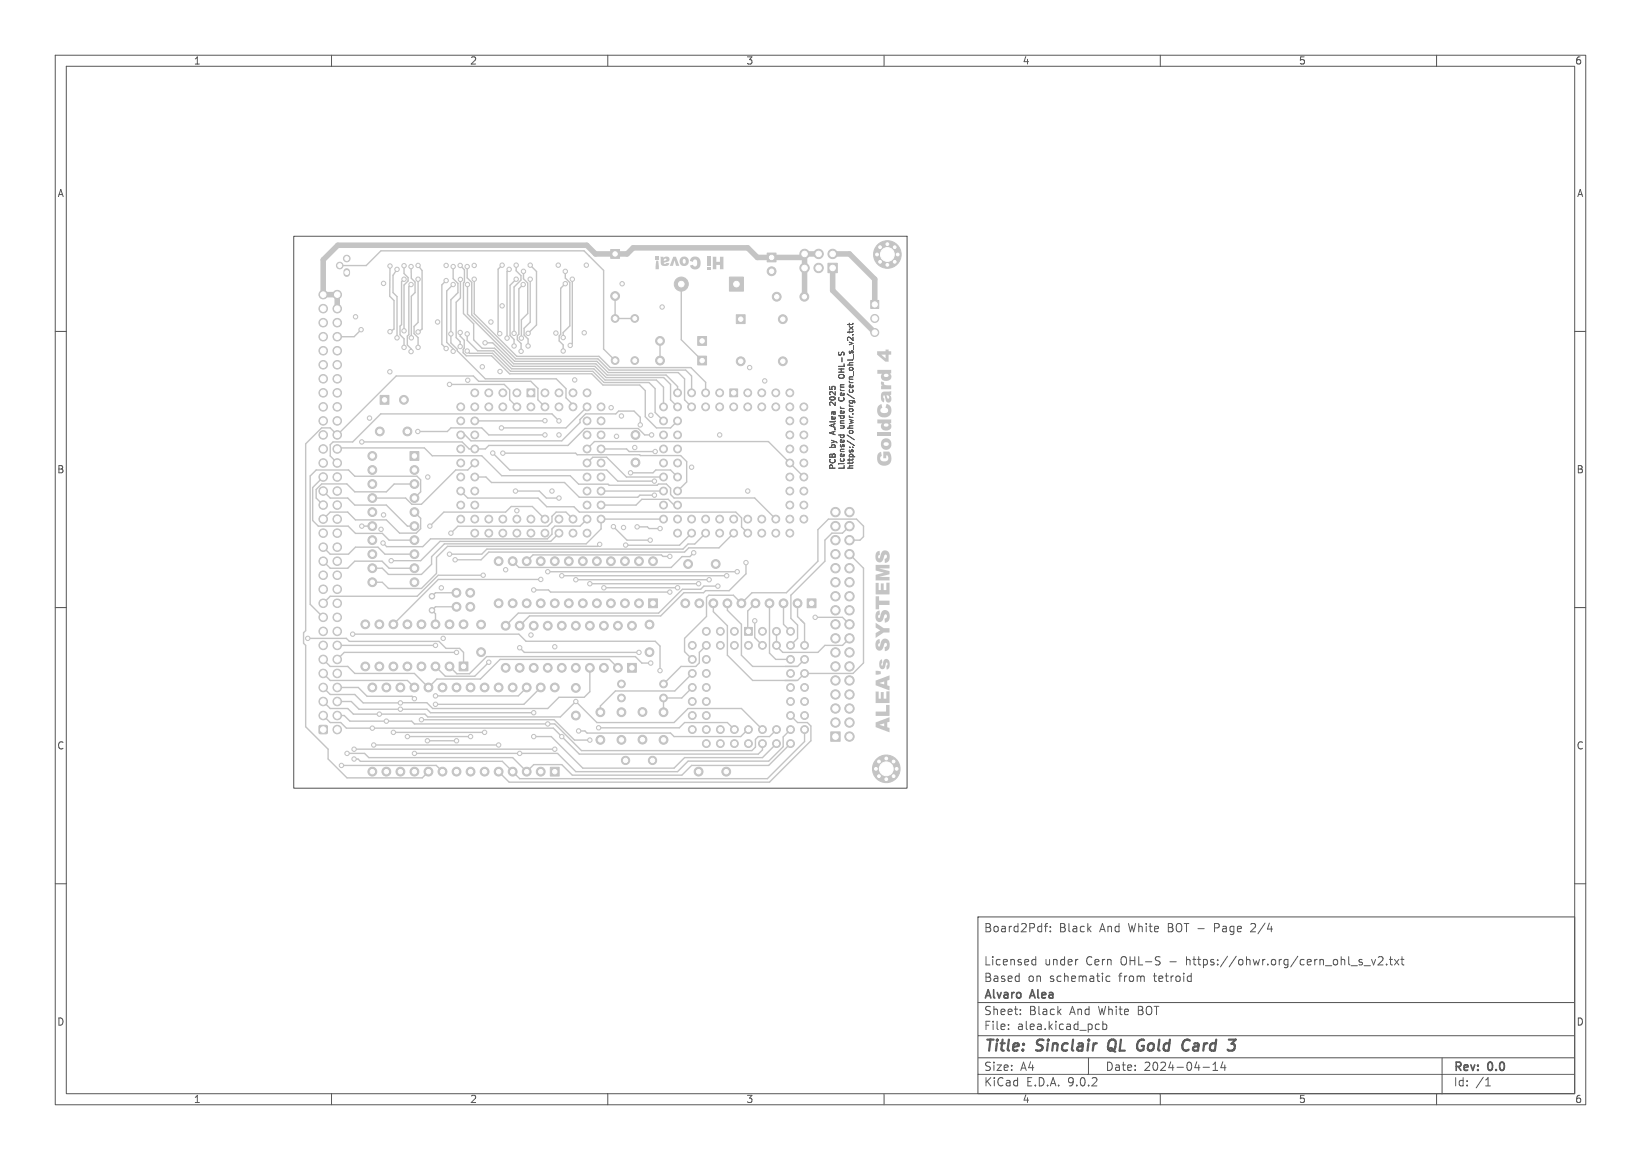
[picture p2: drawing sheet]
<svg xmlns="http://www.w3.org/2000/svg" width="297mm" height="210mm" viewBox="0 0 297 210" stroke-linecap="round" stroke-linejoin="round" font-family="sans-serif">
<defs><g id="words">
<g font-size="2.8" fill="#575757">
<text x="178" y="190.9">Title:</text>
<text x="187.7" y="190.9">Sinclair</text>
<text x="201.4" y="190.9">QL</text>
<text x="207.4" y="190.9">Gold</text>
<text x="216.4" y="190.9">Card</text>
</g>
<g font-size="2.1" fill="#575757">
<text x="178" y="169">Board2Pdf:</text>
<text x="191.7" y="169">Black</text>
<text x="199.1" y="169">And</text>
<text x="204.4" y="169">White</text>
<text x="211.6" y="169">BOT -</text>
<text x="220.3" y="169">Page</text>
<text x="227.1" y="169">2/4</text>
<text x="178" y="178">Based</text>
<text x="178" y="175">Licensed</text>
<text x="186" y="178">on</text>
<text x="189" y="175">under</text>
<text x="190" y="178">schematic</text>
<text x="196.6" y="175">Cern</text>
<text x="202.7" y="178">from</text>
<text x="203" y="175">OHL-S</text>
<text x="209.1" y="178">tetroid</text>
<text x="211.9" y="175">-</text>
<text x="215" y="175">https://ohwr.org/cern_ohl_s_v2.txt</text>
<text x="178" y="184">Sheet:</text>
<text x="178" y="181.2">Alvaro</text>
<text x="186.2" y="184">Black</text>
<text x="186.6" y="181.2">Alea</text>
<text x="193.7" y="184">And</text>
<text x="199" y="184">White</text>
<text x="206.2" y="184">BOT</text>
<text x="178" y="186.7">File:</text>
<text x="184.1" y="186.7">alea.kicad_pcb</text>
<text x="178" y="196.9">KiCad</text>
<text x="178" y="194.1">Size:</text>
<text x="184.7" y="194.1">A4</text>
<text x="185.7" y="196.9">E.D.A.</text>
<text x="193.3" y="196.9">9.0.2</text>
<text x="200" y="194.1">Date:</text>
<text x="207" y="194.1">2024-04-14</text>
<text x="263" y="194.3">Rev:</text>
<text x="263" y="196.9">Id:</text>
<text x="267.1" y="196.9">/1</text>
<text x="269.4" y="194.3">0.0</text>
</g>
<g font-size="1.8" fill="#575757">
<text x="35" y="11.9">1</text>
<text x="85" y="11.9">2</text>
<text x="135" y="11.9">3</text>
<text x="185" y="11.9">4</text>
<text x="235" y="11.9">5</text>
<text x="285" y="11.9">6</text>
<text x="10.3" y="35.9">A</text>
<text x="285.4" y="35.9">A</text>
<text x="10.3" y="85.9">B</text>
<text x="285.3" y="85.9">B</text>
<text x="10.3" y="135.9">C</text>
<text x="285.3" y="135.9">C</text>
<text x="10.3" y="185.9">D</text>
<text x="285.3" y="185.9">D</text>
<text x="35" y="199.9">1</text>
<text x="85" y="199.9">2</text>
<text x="135" y="199.9">3</text>
<text x="185" y="199.9">4</text>
<text x="235" y="199.9">5</text>
<text x="285" y="199.9">6</text>
</g>
<g font-size="1.4">
<text x="152.9" y="68" transform="rotate(-90 152.9 68)">OHL-S</text>
<text x="151.3" y="72.9" transform="rotate(-90 151.3 72.9)">2025</text>
<text x="152.9" y="77.6" transform="rotate(-90 152.9 77.6)">under</text>
<text x="152.9" y="72.4" transform="rotate(-90 152.9 72.4)">Cern</text>
<text x="151.3" y="81.1" transform="rotate(-90 151.3 81.1)">by</text>
<text x="151.3" y="78.4" transform="rotate(-90 151.3 78.4)">A.Alea</text>
<text x="151.3" y="85.1" transform="rotate(-90 151.3 85.1)">PCB</text>
<text x="152.9" y="85.1" transform="rotate(-90 152.9 85.1)">Licensed</text>
<text x="154.5" y="85.1" transform="rotate(-90 154.5 85.1)">https://ohwr.org/cern_ohl_s_v2.txt</text>
</g>
</g></defs>
<g fill="#c4c4c4">
<path d="M159.1 82l.4-.2 .1 .7a.54 .54 0 0 0-.2 .7 .54 .54 0 0 0 .6 .3 .64 .64 0 0 0 .7-.3 .64 .64 0 0 0-.1-.8h-.2v.6h-.5v-1.2h1a1.48 1.48 0 0 1 .4 1.5 1.48 1.48 0 0 1-1.3 1 1.37 1.37 0 0 1-1.2-.8 1.37 1.37 0 0 1 .3-1.5z"/>
<path d="M159.7 79.6a.96 .96 0 0 1 1.1-.2 .96 .96 0 0 1 .5 1h-.4a.44 .44 0 0 0-.6-.4 .44 .44 0 0 0-.3 .6 .53 .53 0 0 0 .9-.2h.4a1 1 0 0 1-1.3 1 1 1 0 0 1-.4-1.6z"/>
<path d="M158.8 78.3h2.5v.7h-2.5z"/>
<path d="M158.8 75.9h2.5v.7h-.3l.3 .4h-.5a.39 .39 0 0 0-.5-.4 .39 .39 0 0 0-.2 .6 .45 .45 0 0 0 .7-.2h.5a.92 .92 0 0 1-.9 .9 .92 .92 0 0 1-.9-1l.1-.2h-.8z"/>
<path d="M159 73.4l.5-.3 .2 .7a.5 .5 0 0 0-.3 .7 .5 .5 0 0 0 .6 .3 .51 .51 0 0 0 .7-.4 .51 .51 0 0 0-.4-.6l.2-.7a1.3 1.3 0 0 1 .7 1.7 1.3 1.3 0 0 1-1.7 .8 1.3 1.3 0 0 1-.7-1.7z"/>
<path d="M159.6 71.1l.4-.2 1.3-.1v.7h-.2l.2 .5h-.4l-.1-.3-.4-.1 .3 .6 .2-.1v-.1h.4a.57 .57 0 0 1-.3 .8 .57 .57 0 0 1-.7-.5l-.2-.7a.31 .31 0 0 0-.3 .3 .31 .31 0 0 0 .3 .3l-.1 .6a1.18 1.18 0 0 1-.4-1.7z"/>
<path d="M159.5 69l.5 .2v.3l.2 .2 1.1 .1v.7h-1.8v-.7h.3a.49 .49 0 0 1-.3-.8z"/>
<path d="M158.8 67h2.5v.6h-.3l.3 .4h-.5a.39 .39 0 0 0-.5-.4 .39 .39 0 0 0-.2 .6 .45 .45 0 0 0 .7-.2h.5a.92 .92 0 0 1-.9 1 .92 .92 0 0 1-.9-1.1l.1-.2h-.8z"/>
<path d="M158.7 63.6h1.6v-.3h.5v.3h.5v.6h-.5v.7h-.5v-.7h-.8l.8 .7h.5v.6h-.5l-1.6-1.3z"/>
<path d="M129 46.5h.6v.9h.7v-.9h.6v2.2h-.6v-.7h-.7v.7h-.6z"/>
<path d="M128.1 48.3h.5v.4h-.5z"/>
<path d="M128.1 46.5h.5v1.6h-.5z"/>
<path d="M125.1 46.7a1.09 1.09 0 0 1 1.4 0 1.09 1.09 0 0 1 .3 1.3 .98 .98 0 0 1-1 .8 .98 .98 0 0 1-.9-.7l.5-.2a.41 .41 0 0 0 .6 .3 .41 .41 0 0 0 .2-.6 .42 .42 0 0 0-.3-.6 .42 .42 0 0 0-.5 .4l-.5-.2z"/>
<path d="M123.2 46.7a.84 .84 0 0 1 1-.2 .84 .84 0 0 1 .5 .8h-.6a.3 .3 0 0 0-.3-.4 .3 .3 0 0 0-.2 .4 .3 .3 0 0 0 .2 .4 .3 .3 0 0 0 .3-.4h.6a.86 .86 0 0 1-1.2 .8 .86 .86 0 0 1-.3-1.4z"/>
<path d="M121.8 46.5h.5l.6 1.6h-.5l-.3-1-.3 1h-.6z"/>
<path d="M119.5 46.5h.5l.1 .2a.59 .59 0 0 1 .6-.3 .59 .59 0 0 1 .5 .6h-.6a.28 .28 0 0 0-.4-.1 .28 .28 0 0 0-.1 .4l.5-.3h.6l-.2 .3-.9 .3a.24 .24 0 0 0 .3 .2 .24 .24 0 0 0 .2-.2l.5 .1a.86 .86 0 0 1-.7 .5 .86 .86 0 0 1-.8-.5z"/>
<path d="M118.8 47.2h.3l.2 1.5h-.6z"/>
<path d="M118.7 46.5h.5v.5h-.5z"/>
<path d="M158.5 130.8l2.5-1v.9l-.4 .1v.7h-.6v-.5l-.8 .2 .8 .3h.6v.2l.4 .1v.8l-2.5-1z"/>
<path d="M158.5 128.8h1.9v-1.2h.6v2h-2.5z"/>
<path d="M158.5 125.2h.5v1.3h.4v-1.2h.5v1.2h.5v-1.3h.6v2.1h-2.5z"/>
<path d="M158.5 123.2l2.5-.9v.8l-.4 .1v.7h-.6v-.5l-.8 .2 .8 .3h.6v.2l.4 .1v.8l-2.5-.9z"/>
<path d="M158.5 121.4l.9 .2v.4l-.9 .1z"/>
<path d="M159.3 119.5l.3-.1 .1 .6a.25 .25 0 0 0-.2 .3 .25 .25 0 0 0 .2 .2 1.07 1.07 0 0 1 .6-1.2 .72 .72 0 0 1 .7 .9 .8 .8 0 0 1-.5 1l-.1-.7a.26 .26 0 0 0 .3-.3 .26 .26 0 0 0-.3-.2 1.08 1.08 0 0 1-.6 1.1 .66 .66 0 0 1-.7-.8z"/>
<path d="M158.7 115.9l.5-.2v.7a.29 .29 0 0 0-.3 .3 .29 .29 0 0 0 .3 .3l.1-.1a1.34 1.34 0 0 1 .7-1.3 1.06 1.06 0 0 1 1 1.6l-.3 .5-.6 .2v-.8a.36 .36 0 0 0 .5-.3 .36 .36 0 0 0-.5-.3 1.2 1.2 0 0 1-.9 1.3 1.09 1.09 0 0 1-.7-1.7z"/>
<path d="M158.5 112.7l1.4 1h1.1v.8h-1.1l-1.4 1v-.9l.8-.5-.8-.5z"/>
<path d="M158.7 110.7l.5-.2v.8a.29 .29 0 0 0-.3 .2 .29 .29 0 0 0 .3 .3h.1a1.34 1.34 0 0 1 .7-1.3 1.06 1.06 0 0 1 1 1.5l-.3 .6-.6 .1v-.7a.36 .36 0 0 0 .5-.4 .36 .36 0 0 0-.5-.3 1.2 1.2 0 0 1-.9 1.3 1.09 1.09 0 0 1-.7-1.6z"/>
<path d="M158.5 107.9h.6v.8h1.9v.8h-1.9v.8h-.6z"/>
<path d="M158.5 105.5h.5v1.3h.4v-1.2h.5v1.2h.5v-1.3h.6v2.1h-2.5z"/>
<path d="M158.5 102.3h2.5v.6h-1.9l1.9 .5v.6l-1.9 .5 1.9-.1v.7h-2.5v-1l1.5-.4-1.5-.4z"/>
<path d="M158.7 99.9l.5-.2v.8a.29 .29 0 0 0-.3 .2 .29 .29 0 0 0 .3 .3h.1a1.34 1.34 0 0 1 .7-1.4 1.06 1.06 0 0 1 1 1.6l-.3 .5-.6 .2v-.7a.36 .36 0 0 0 .5-.4 .36 .36 0 0 0-.5-.3 1.2 1.2 0 0 1-.9 1.3 1.09 1.09 0 0 1-.7-1.7z"/>
</g>
<g fill="#c4c4c4" stroke="#c4c4c4" stroke-width=".18">
<path d="M74.2 81.8h1.6v1.6h-1.6z"/>
<path d="M150.4 132.5h1.7v1.7h-1.7z"/>
<path d="M113.6 120.1h1.6v1.6h-1.6z"/>
<path d="M126.3 60.9h1.6v1.6h-1.6z"/>
<path d="M133.3 57h1.6v1.6h-1.6z"/>
<path d="M68.8 71.6h1.6v1.6h-1.6z"/>
<path d="M57.8 131.4h1.4v1.4h-1.4z"/>
<path d="M132 50.2h2.6v2.5h-2.6z"/>
<path d="M95.4 70.4h1.4v1.4h-1.4z"/>
<path d="M132.1 70.4h1.4v1.4h-1.4z"/>
<path d="M149.8 47.7h1.7v1.7h-1.7z"/>
<path d="M117.4 108.4h1.6v1.6h-1.6z"/>
<path d="M157.6 54.4h1.4v1.4h-1.4z"/>
<path d="M83.1 119.9h1.6v1.6h-1.6z"/>
<path d="M99.6 138.9h1.6v1.6h-1.6z"/>
<path d="M110.5 45.2h1.6v1.6h-1.6z"/>
<path d="M134.7 113.6h1.5v1.4h-1.5z"/>
<path d="M126.3 64.5h1.6v1.6h-1.6z"/>
<path d="M138.8 45.8h1.6v1.6h-1.6z"/>
<path d="M146.1 108.4h1.6v1.6h-1.6z"/>
<circle cx="75" cy="85.1" r=".8"/>
<circle cx="75" cy="87.6" r=".8"/>
<circle cx="75" cy="90.2" r=".8"/>
<circle cx="75" cy="92.7" r=".8"/>
<circle cx="75" cy="95.2" r=".8"/>
<circle cx="75" cy="97.8" r=".8"/>
<circle cx="75" cy="100.3" r=".8"/>
<circle cx="75" cy="102.9" r=".8"/>
<circle cx="75" cy="105.4" r=".8"/>
<circle cx="67.4" cy="105.4" r=".8"/>
<circle cx="67.4" cy="102.9" r=".8"/>
<circle cx="67.4" cy="100.3" r=".8"/>
<circle cx="67.4" cy="97.8" r=".8"/>
<circle cx="67.4" cy="95.2" r=".8"/>
<circle cx="67.4" cy="92.7" r=".8"/>
<circle cx="67.4" cy="90.2" r=".8"/>
<circle cx="67.4" cy="87.6" r=".8"/>
<circle cx="67.4" cy="85.1" r=".8"/>
<circle cx="67.4" cy="82.5" r=".8"/>
<circle cx="120.1" cy="123.8" r=".7"/>
<circle cx="112.5" cy="123.8" r=".7"/>
<circle cx="153.7" cy="133.3" r=".85"/>
<circle cx="151.2" cy="130.8" r=".85"/>
<circle cx="153.7" cy="130.8" r=".85"/>
<circle cx="151.2" cy="128.3" r=".85"/>
<circle cx="153.7" cy="128.3" r=".85"/>
<circle cx="151.2" cy="125.7" r=".85"/>
<circle cx="153.7" cy="125.7" r=".85"/>
<circle cx="151.2" cy="123.2" r=".85"/>
<circle cx="153.7" cy="123.2" r=".85"/>
<circle cx="151.2" cy="120.6" r=".85"/>
<circle cx="153.7" cy="120.6" r=".85"/>
<circle cx="151.2" cy="118.1" r=".85"/>
<circle cx="153.7" cy="118.1" r=".85"/>
<circle cx="151.2" cy="115.6" r=".85"/>
<circle cx="153.7" cy="115.6" r=".85"/>
<circle cx="151.2" cy="113" r=".85"/>
<circle cx="153.7" cy="113" r=".85"/>
<circle cx="151.2" cy="110.5" r=".85"/>
<circle cx="153.7" cy="110.5" r=".85"/>
<circle cx="151.2" cy="107.9" r=".85"/>
<circle cx="153.7" cy="107.9" r=".85"/>
<circle cx="151.2" cy="105.4" r=".85"/>
<circle cx="153.7" cy="105.4" r=".85"/>
<circle cx="151.2" cy="102.9" r=".85"/>
<circle cx="153.7" cy="102.9" r=".85"/>
<circle cx="151.2" cy="100.3" r=".85"/>
<circle cx="153.7" cy="100.3" r=".85"/>
<circle cx="151.2" cy="97.8" r=".85"/>
<circle cx="153.7" cy="97.8" r=".85"/>
<circle cx="151.2" cy="95.2" r=".85"/>
<circle cx="153.7" cy="95.2" r=".85"/>
<circle cx="151.2" cy="92.7" r=".85"/>
<circle cx="153.7" cy="92.7" r=".85"/>
<circle cx="111.8" cy="120.9" r=".8"/>
<circle cx="109.3" cy="120.9" r=".8"/>
<circle cx="106.8" cy="120.9" r=".8"/>
<circle cx="104.2" cy="120.9" r=".8"/>
<circle cx="101.7" cy="120.9" r=".8"/>
<circle cx="99.1" cy="120.9" r=".8"/>
<circle cx="96.6" cy="120.9" r=".8"/>
<circle cx="94.1" cy="120.9" r=".8"/>
<circle cx="91.5" cy="120.9" r=".8"/>
<circle cx="91.5" cy="113.3" r=".8"/>
<circle cx="94.1" cy="113.3" r=".8"/>
<circle cx="96.6" cy="113.3" r=".8"/>
<circle cx="99.1" cy="113.3" r=".8"/>
<circle cx="101.7" cy="113.3" r=".8"/>
<circle cx="104.2" cy="113.3" r=".8"/>
<circle cx="106.8" cy="113.3" r=".8"/>
<circle cx="109.3" cy="113.3" r=".8"/>
<circle cx="111.8" cy="113.3" r=".8"/>
<circle cx="114.4" cy="113.3" r=".8"/>
<circle cx="61.5" cy="48.1" r=".6"/>
<circle cx="62.8" cy="46.8" r=".6"/>
<circle cx="119.5" cy="61.7" r=".8"/>
<circle cx="162.3" cy="139.2" r=".4"/>
<circle cx="161.7" cy="137.9" r=".4"/>
<circle cx="161.7" cy="140.5" r=".4"/>
<circle cx="160.4" cy="137.3" r=".4"/>
<circle cx="160.4" cy="139.2" r="2.5"/>
<circle cx="160.4" cy="141.1" r=".4"/>
<circle cx="159.1" cy="137.9" r=".4"/>
<circle cx="159.1" cy="140.5" r=".4"/>
<circle cx="158.5" cy="139.2" r=".4"/>
<circle cx="116.3" cy="133.9" r=".8"/>
<circle cx="116.3" cy="128.9" r=".8"/>
<circle cx="68.7" cy="78.1" r=".8"/>
<circle cx="73.7" cy="78.1" r=".8"/>
<circle cx="115" cy="83.7" r=".8"/>
<circle cx="115" cy="78.7" r=".8"/>
<circle cx="82.6" cy="107.3" r=".8"/>
<circle cx="85.1" cy="107.3" r=".8"/>
<circle cx="78.2" cy="110.5" r=".5"/>
<circle cx="78.2" cy="108" r=".5"/>
<circle cx="124.5" cy="102.1" r=".8"/>
<circle cx="129.5" cy="102.1" r=".8"/>
<circle cx="114.9" cy="65.3" r=".7"/>
<circle cx="114.9" cy="57.7" r=".7"/>
<circle cx="108.7" cy="128.9" r=".8"/>
<circle cx="108.7" cy="133.9" r=".8"/>
<circle cx="120.1" cy="128.9" r=".8"/>
<circle cx="120.1" cy="133.9" r=".8"/>
<circle cx="141.7" cy="57.8" r=".8"/>
<circle cx="141.7" cy="65.4" r=".8"/>
<circle cx="134.1" cy="65.4" r=".8"/>
<circle cx="73.1" cy="72.4" r=".8"/>
<circle cx="58.5" cy="129.5" r=".77"/>
<circle cx="58.5" cy="127" r=".77"/>
<circle cx="58.5" cy="124.5" r=".77"/>
<circle cx="58.5" cy="121.9" r=".77"/>
<circle cx="58.5" cy="119.4" r=".77"/>
<circle cx="58.5" cy="116.8" r=".77"/>
<circle cx="58.5" cy="114.3" r=".77"/>
<circle cx="58.5" cy="111.8" r=".77"/>
<circle cx="58.5" cy="109.2" r=".77"/>
<circle cx="58.5" cy="106.7" r=".77"/>
<circle cx="58.5" cy="104.1" r=".77"/>
<circle cx="58.5" cy="101.6" r=".77"/>
<circle cx="58.5" cy="99.1" r=".77"/>
<circle cx="58.5" cy="96.5" r=".77"/>
<circle cx="58.5" cy="94" r=".77"/>
<circle cx="58.5" cy="91.4" r=".77"/>
<circle cx="58.5" cy="88.9" r=".77"/>
<circle cx="58.5" cy="86.4" r=".77"/>
<circle cx="58.5" cy="83.8" r=".77"/>
<circle cx="58.5" cy="81.3" r=".77"/>
<circle cx="58.5" cy="78.7" r=".77"/>
<circle cx="58.5" cy="76.2" r=".77"/>
<circle cx="58.5" cy="73.7" r=".77"/>
<circle cx="58.5" cy="71.1" r=".77"/>
<circle cx="58.5" cy="68.6" r=".77"/>
<circle cx="58.5" cy="66" r=".77"/>
<circle cx="58.5" cy="63.5" r=".77"/>
<circle cx="58.5" cy="61" r=".77"/>
<circle cx="58.5" cy="58.4" r=".77"/>
<circle cx="58.5" cy="55.9" r=".77"/>
<circle cx="58.5" cy="53.3" r=".77"/>
<circle cx="61" cy="132.1" r=".77"/>
<circle cx="61" cy="129.5" r=".77"/>
<circle cx="61" cy="127" r=".77"/>
<circle cx="61" cy="124.5" r=".77"/>
<circle cx="61" cy="121.9" r=".77"/>
<circle cx="61" cy="119.4" r=".77"/>
<circle cx="61" cy="116.8" r=".77"/>
<circle cx="61" cy="114.3" r=".77"/>
<circle cx="61" cy="111.8" r=".77"/>
<circle cx="61" cy="109.2" r=".77"/>
<circle cx="61" cy="106.7" r=".77"/>
<circle cx="61" cy="104.1" r=".77"/>
<circle cx="61" cy="101.6" r=".77"/>
<circle cx="61" cy="99.1" r=".77"/>
<circle cx="61" cy="96.5" r=".77"/>
<circle cx="61" cy="94" r=".77"/>
<circle cx="61" cy="91.4" r=".77"/>
<circle cx="61" cy="88.9" r=".77"/>
<circle cx="61" cy="86.4" r=".77"/>
<circle cx="61" cy="83.8" r=".77"/>
<circle cx="61" cy="81.3" r=".77"/>
<circle cx="61" cy="78.7" r=".77"/>
<circle cx="61" cy="76.2" r=".77"/>
<circle cx="61" cy="73.7" r=".77"/>
<circle cx="61" cy="71.1" r=".77"/>
<circle cx="61" cy="68.6" r=".77"/>
<circle cx="61" cy="66" r=".77"/>
<circle cx="61" cy="63.5" r=".77"/>
<circle cx="61" cy="61" r=".77"/>
<circle cx="61" cy="58.4" r=".77"/>
<circle cx="61" cy="55.9" r=".77"/>
<circle cx="61" cy="53.3" r=".77"/>
<circle cx="123.3" cy="51.4" r="1.27"/>
<circle cx="118.1" cy="137.7" r=".75"/>
<circle cx="113.2" cy="137.7" r=".75"/>
<circle cx="96.1" cy="73.7" r=".71"/>
<circle cx="98.6" cy="71.1" r=".71"/>
<circle cx="98.6" cy="73.7" r=".71"/>
<circle cx="101.2" cy="71.1" r=".71"/>
<circle cx="101.2" cy="73.7" r=".71"/>
<circle cx="103.7" cy="71.1" r=".71"/>
<circle cx="103.7" cy="73.7" r=".71"/>
<circle cx="106.2" cy="71.1" r=".71"/>
<circle cx="108.8" cy="73.7" r=".71"/>
<circle cx="106.2" cy="73.7" r=".71"/>
<circle cx="108.8" cy="76.2" r=".71"/>
<circle cx="106.2" cy="76.2" r=".71"/>
<circle cx="108.8" cy="78.7" r=".71"/>
<circle cx="106.2" cy="78.7" r=".71"/>
<circle cx="108.8" cy="81.3" r=".71"/>
<circle cx="106.2" cy="81.3" r=".71"/>
<circle cx="108.8" cy="83.8" r=".71"/>
<circle cx="106.2" cy="83.8" r=".71"/>
<circle cx="108.8" cy="86.4" r=".71"/>
<circle cx="106.2" cy="86.4" r=".71"/>
<circle cx="108.8" cy="88.9" r=".71"/>
<circle cx="106.2" cy="88.9" r=".71"/>
<circle cx="108.8" cy="91.4" r=".71"/>
<circle cx="106.2" cy="91.4" r=".71"/>
<circle cx="108.8" cy="94" r=".71"/>
<circle cx="106.2" cy="96.5" r=".71"/>
<circle cx="106.2" cy="94" r=".71"/>
<circle cx="103.7" cy="96.5" r=".71"/>
<circle cx="103.7" cy="94" r=".71"/>
<circle cx="101.2" cy="96.5" r=".71"/>
<circle cx="101.2" cy="94" r=".71"/>
<circle cx="98.6" cy="96.5" r=".71"/>
<circle cx="98.6" cy="94" r=".71"/>
<circle cx="96.1" cy="96.5" r=".71"/>
<circle cx="96.1" cy="94" r=".71"/>
<circle cx="93.5" cy="96.5" r=".71"/>
<circle cx="93.5" cy="94" r=".71"/>
<circle cx="91" cy="96.5" r=".71"/>
<circle cx="91" cy="94" r=".71"/>
<circle cx="88.5" cy="96.5" r=".71"/>
<circle cx="88.5" cy="94" r=".71"/>
<circle cx="85.9" cy="96.5" r=".71"/>
<circle cx="83.4" cy="94" r=".71"/>
<circle cx="85.9" cy="94" r=".71"/>
<circle cx="83.4" cy="91.4" r=".71"/>
<circle cx="85.9" cy="91.4" r=".71"/>
<circle cx="83.4" cy="88.9" r=".71"/>
<circle cx="85.9" cy="88.9" r=".71"/>
<circle cx="83.4" cy="86.4" r=".71"/>
<circle cx="85.9" cy="86.4" r=".71"/>
<circle cx="83.4" cy="83.8" r=".71"/>
<circle cx="85.9" cy="83.8" r=".71"/>
<circle cx="83.4" cy="81.3" r=".71"/>
<circle cx="85.9" cy="81.3" r=".71"/>
<circle cx="83.4" cy="78.7" r=".71"/>
<circle cx="85.9" cy="78.7" r=".71"/>
<circle cx="83.4" cy="76.2" r=".71"/>
<circle cx="85.9" cy="76.2" r=".71"/>
<circle cx="83.4" cy="73.7" r=".71"/>
<circle cx="85.9" cy="71.1" r=".71"/>
<circle cx="85.9" cy="73.7" r=".71"/>
<circle cx="88.5" cy="71.1" r=".71"/>
<circle cx="88.5" cy="73.7" r=".71"/>
<circle cx="91" cy="71.1" r=".71"/>
<circle cx="91" cy="73.7" r=".71"/>
<circle cx="93.5" cy="71.1" r=".71"/>
<circle cx="93.5" cy="73.7" r=".71"/>
<circle cx="132.8" cy="73.7" r=".71"/>
<circle cx="135.3" cy="71.1" r=".71"/>
<circle cx="135.3" cy="73.7" r=".71"/>
<circle cx="137.9" cy="71.1" r=".71"/>
<circle cx="137.9" cy="73.7" r=".71"/>
<circle cx="140.4" cy="71.1" r=".71"/>
<circle cx="140.4" cy="73.7" r=".71"/>
<circle cx="143" cy="71.1" r=".71"/>
<circle cx="145.5" cy="73.7" r=".71"/>
<circle cx="143" cy="73.7" r=".71"/>
<circle cx="145.5" cy="76.2" r=".71"/>
<circle cx="143" cy="76.2" r=".71"/>
<circle cx="145.5" cy="78.7" r=".71"/>
<circle cx="143" cy="78.7" r=".71"/>
<circle cx="145.5" cy="81.3" r=".71"/>
<circle cx="143" cy="81.3" r=".71"/>
<circle cx="145.5" cy="83.8" r=".71"/>
<circle cx="143" cy="83.8" r=".71"/>
<circle cx="145.5" cy="86.4" r=".71"/>
<circle cx="143" cy="86.4" r=".71"/>
<circle cx="145.5" cy="88.9" r=".71"/>
<circle cx="143" cy="88.9" r=".71"/>
<circle cx="145.5" cy="91.4" r=".71"/>
<circle cx="143" cy="91.4" r=".71"/>
<circle cx="145.5" cy="94" r=".71"/>
<circle cx="143" cy="96.5" r=".71"/>
<circle cx="143" cy="94" r=".71"/>
<circle cx="140.4" cy="96.5" r=".71"/>
<circle cx="140.4" cy="94" r=".71"/>
<circle cx="137.9" cy="96.5" r=".71"/>
<circle cx="137.9" cy="94" r=".71"/>
<circle cx="135.3" cy="96.5" r=".71"/>
<circle cx="135.3" cy="94" r=".71"/>
<circle cx="132.8" cy="96.5" r=".71"/>
<circle cx="132.8" cy="94" r=".71"/>
<circle cx="130.3" cy="96.5" r=".71"/>
<circle cx="130.3" cy="94" r=".71"/>
<circle cx="127.7" cy="96.5" r=".71"/>
<circle cx="127.7" cy="94" r=".71"/>
<circle cx="125.2" cy="96.5" r=".71"/>
<circle cx="125.2" cy="94" r=".71"/>
<circle cx="122.6" cy="96.5" r=".71"/>
<circle cx="120.1" cy="94" r=".71"/>
<circle cx="122.6" cy="94" r=".71"/>
<circle cx="120.1" cy="91.4" r=".71"/>
<circle cx="122.6" cy="91.4" r=".71"/>
<circle cx="120.1" cy="88.9" r=".71"/>
<circle cx="122.6" cy="88.9" r=".71"/>
<circle cx="120.1" cy="86.4" r=".71"/>
<circle cx="122.6" cy="86.4" r=".71"/>
<circle cx="120.1" cy="83.8" r=".71"/>
<circle cx="122.6" cy="83.8" r=".71"/>
<circle cx="120.1" cy="81.3" r=".71"/>
<circle cx="122.6" cy="81.3" r=".71"/>
<circle cx="120.1" cy="78.7" r=".71"/>
<circle cx="122.6" cy="78.7" r=".71"/>
<circle cx="120.1" cy="76.2" r=".71"/>
<circle cx="122.6" cy="76.2" r=".71"/>
<circle cx="120.1" cy="73.7" r=".71"/>
<circle cx="122.6" cy="71.1" r=".71"/>
<circle cx="122.6" cy="73.7" r=".71"/>
<circle cx="125.2" cy="71.1" r=".71"/>
<circle cx="125.2" cy="73.7" r=".71"/>
<circle cx="127.7" cy="71.1" r=".71"/>
<circle cx="127.7" cy="73.7" r=".71"/>
<circle cx="130.3" cy="71.1" r=".71"/>
<circle cx="130.3" cy="73.7" r=".71"/>
<circle cx="117.6" cy="113.1" r=".8"/>
<circle cx="117.6" cy="118.1" r=".8"/>
<circle cx="104.2" cy="124.5" r=".8"/>
<circle cx="104.2" cy="129.5" r=".8"/>
<circle cx="120.1" cy="126.4" r=".7"/>
<circle cx="112.5" cy="126.4" r=".7"/>
<circle cx="150.7" cy="46" r=".85"/>
<circle cx="148.2" cy="48.5" r=".85"/>
<circle cx="148.2" cy="46" r=".85"/>
<circle cx="145.6" cy="48.5" r=".85"/>
<circle cx="145.6" cy="46" r=".85"/>
<circle cx="115.6" cy="109.2" r=".8"/>
<circle cx="113.1" cy="109.2" r=".8"/>
<circle cx="110.6" cy="109.2" r=".8"/>
<circle cx="108" cy="109.2" r=".8"/>
<circle cx="105.5" cy="109.2" r=".8"/>
<circle cx="102.9" cy="109.2" r=".8"/>
<circle cx="100.4" cy="109.2" r=".8"/>
<circle cx="97.9" cy="109.2" r=".8"/>
<circle cx="95.3" cy="109.2" r=".8"/>
<circle cx="92.8" cy="109.2" r=".8"/>
<circle cx="90.2" cy="109.2" r=".8"/>
<circle cx="90.2" cy="101.6" r=".8"/>
<circle cx="92.8" cy="101.6" r=".8"/>
<circle cx="95.3" cy="101.6" r=".8"/>
<circle cx="97.9" cy="101.6" r=".8"/>
<circle cx="100.4" cy="101.6" r=".8"/>
<circle cx="102.9" cy="101.6" r=".8"/>
<circle cx="105.5" cy="101.6" r=".8"/>
<circle cx="108" cy="101.6" r=".8"/>
<circle cx="110.6" cy="101.6" r=".8"/>
<circle cx="113.1" cy="101.6" r=".8"/>
<circle cx="115.6" cy="101.6" r=".8"/>
<circle cx="118.2" cy="101.6" r=".8"/>
<circle cx="87.1" cy="113.1" r=".8"/>
<circle cx="87.1" cy="118.1" r=".8"/>
<circle cx="158.3" cy="57.7" r=".72"/>
<circle cx="158.3" cy="60.2" r=".72"/>
<circle cx="131.4" cy="139.7" r=".8"/>
<circle cx="126.4" cy="139.7" r=".8"/>
<circle cx="81.4" cy="120.6" r=".8"/>
<circle cx="78.8" cy="120.6" r=".8"/>
<circle cx="76.3" cy="120.6" r=".8"/>
<circle cx="73.7" cy="120.6" r=".8"/>
<circle cx="71.2" cy="120.6" r=".8"/>
<circle cx="68.7" cy="120.6" r=".8"/>
<circle cx="66.1" cy="120.6" r=".8"/>
<circle cx="66.1" cy="113" r=".8"/>
<circle cx="68.7" cy="113" r=".8"/>
<circle cx="71.2" cy="113" r=".8"/>
<circle cx="73.7" cy="113" r=".8"/>
<circle cx="76.3" cy="113" r=".8"/>
<circle cx="78.8" cy="113" r=".8"/>
<circle cx="81.4" cy="113" r=".8"/>
<circle cx="83.9" cy="113" r=".8"/>
<circle cx="162.5" cy="46.1" r=".4"/>
<circle cx="161.9" cy="44.7" r=".4"/>
<circle cx="161.9" cy="47.4" r=".4"/>
<circle cx="160.6" cy="44.2" r=".4"/>
<circle cx="160.6" cy="46.1" r="2.5"/>
<circle cx="160.6" cy="48" r=".4"/>
<circle cx="159.3" cy="44.7" r=".4"/>
<circle cx="159.3" cy="47.4" r=".4"/>
<circle cx="158.7" cy="46.1" r=".4"/>
<circle cx="97.9" cy="139.7" r=".8"/>
<circle cx="95.3" cy="139.7" r=".8"/>
<circle cx="92.8" cy="139.7" r=".8"/>
<circle cx="90.2" cy="139.7" r=".8"/>
<circle cx="87.7" cy="139.7" r=".8"/>
<circle cx="85.2" cy="139.7" r=".8"/>
<circle cx="82.6" cy="139.7" r=".8"/>
<circle cx="80.1" cy="139.7" r=".8"/>
<circle cx="77.5" cy="139.7" r=".8"/>
<circle cx="75" cy="139.7" r=".8"/>
<circle cx="72.5" cy="139.7" r=".8"/>
<circle cx="69.9" cy="139.7" r=".8"/>
<circle cx="67.4" cy="139.7" r=".8"/>
<circle cx="67.4" cy="124.5" r=".8"/>
<circle cx="69.9" cy="124.5" r=".8"/>
<circle cx="72.5" cy="124.5" r=".8"/>
<circle cx="75" cy="124.5" r=".8"/>
<circle cx="77.5" cy="124.5" r=".8"/>
<circle cx="80.1" cy="124.5" r=".8"/>
<circle cx="82.6" cy="124.5" r=".8"/>
<circle cx="85.2" cy="124.5" r=".8"/>
<circle cx="87.7" cy="124.5" r=".8"/>
<circle cx="90.2" cy="124.5" r=".8"/>
<circle cx="92.8" cy="124.5" r=".8"/>
<circle cx="95.3" cy="124.5" r=".8"/>
<circle cx="97.9" cy="124.5" r=".8"/>
<circle cx="100.4" cy="124.5" r=".8"/>
<circle cx="112.5" cy="128.9" r=".8"/>
<circle cx="112.5" cy="133.9" r=".8"/>
<circle cx="82.6" cy="109.9" r=".8"/>
<circle cx="85.1" cy="109.9" r=".8"/>
<circle cx="111.3" cy="53.6" r=".8"/>
<circle cx="135.5" cy="116.8" r=".71"/>
<circle cx="138" cy="114.3" r=".71"/>
<circle cx="138" cy="116.8" r=".71"/>
<circle cx="140.5" cy="114.3" r=".71"/>
<circle cx="140.5" cy="116.8" r=".71"/>
<circle cx="143.1" cy="114.3" r=".71"/>
<circle cx="145.6" cy="116.8" r=".71"/>
<circle cx="143.1" cy="116.8" r=".71"/>
<circle cx="145.6" cy="119.4" r=".71"/>
<circle cx="143.1" cy="119.4" r=".71"/>
<circle cx="145.6" cy="121.9" r=".71"/>
<circle cx="143.1" cy="121.9" r=".71"/>
<circle cx="145.6" cy="124.5" r=".71"/>
<circle cx="143.1" cy="124.5" r=".71"/>
<circle cx="145.6" cy="127" r=".71"/>
<circle cx="143.1" cy="127" r=".71"/>
<circle cx="145.6" cy="129.5" r=".71"/>
<circle cx="143.1" cy="129.5" r=".71"/>
<circle cx="145.6" cy="132.1" r=".71"/>
<circle cx="143.1" cy="134.6" r=".71"/>
<circle cx="143.1" cy="132.1" r=".71"/>
<circle cx="140.5" cy="134.6" r=".71"/>
<circle cx="140.5" cy="132.1" r=".71"/>
<circle cx="138" cy="134.6" r=".71"/>
<circle cx="138" cy="132.1" r=".71"/>
<circle cx="135.5" cy="134.6" r=".71"/>
<circle cx="135.5" cy="132.1" r=".71"/>
<circle cx="132.9" cy="134.6" r=".71"/>
<circle cx="132.9" cy="132.1" r=".71"/>
<circle cx="130.4" cy="134.6" r=".71"/>
<circle cx="130.4" cy="132.1" r=".71"/>
<circle cx="127.8" cy="134.6" r=".71"/>
<circle cx="125.3" cy="132.1" r=".71"/>
<circle cx="127.8" cy="132.1" r=".71"/>
<circle cx="125.3" cy="129.5" r=".71"/>
<circle cx="127.8" cy="129.5" r=".71"/>
<circle cx="125.3" cy="127" r=".71"/>
<circle cx="127.8" cy="127" r=".71"/>
<circle cx="125.3" cy="124.5" r=".71"/>
<circle cx="127.8" cy="124.5" r=".71"/>
<circle cx="125.3" cy="121.9" r=".71"/>
<circle cx="127.8" cy="121.9" r=".71"/>
<circle cx="125.3" cy="119.4" r=".71"/>
<circle cx="127.8" cy="119.4" r=".71"/>
<circle cx="125.3" cy="116.8" r=".71"/>
<circle cx="127.8" cy="114.3" r=".71"/>
<circle cx="127.8" cy="116.8" r=".71"/>
<circle cx="130.4" cy="114.3" r=".71"/>
<circle cx="130.4" cy="116.8" r=".71"/>
<circle cx="132.9" cy="114.3" r=".71"/>
<circle cx="132.9" cy="116.8" r=".71"/>
<circle cx="119.5" cy="65.3" r=".8"/>
<circle cx="145.6" cy="53.7" r=".8"/>
<circle cx="140.6" cy="53.7" r=".8"/>
<circle cx="111.3" cy="57.7" r=".7"/>
<circle cx="111.3" cy="65.3" r=".7"/>
<circle cx="139.6" cy="49.1" r=".8"/>
<circle cx="144.3" cy="109.2" r=".8"/>
<circle cx="141.8" cy="109.2" r=".8"/>
<circle cx="139.3" cy="109.2" r=".8"/>
<circle cx="136.7" cy="109.2" r=".8"/>
<circle cx="134.2" cy="109.2" r=".8"/>
<circle cx="131.6" cy="109.2" r=".8"/>
<circle cx="129.1" cy="109.2" r=".8"/>
<circle cx="126.6" cy="109.2" r=".8"/>
<circle cx="124" cy="109.2" r=".8"/>
<circle cx="100.6" cy="60.3" r=".4"/>
<circle cx="101" cy="48" r=".4"/>
<circle cx="105.7" cy="60.2" r=".4"/>
<circle cx="106.1" cy="48" r=".4"/>
<circle cx="88.8" cy="58.3" r=".4"/>
<circle cx="80.7" cy="48.1" r=".4"/>
<circle cx="85.8" cy="48.1" r=".4"/>
<circle cx="79.2" cy="58.3" r=".4"/>
<circle cx="88.5" cy="119.9" r=".4"/>
<circle cx="78.8" cy="116.8" r=".4"/>
<circle cx="90.8" cy="77.5" r=".4"/>
<circle cx="77.4" cy="86.4" r=".4"/>
<circle cx="63.8" cy="114.8" r=".4"/>
<circle cx="119.5" cy="121.4" r=".4"/>
<circle cx="101.2" cy="76.2" r=".4"/>
<circle cx="138.4" cy="69" r=".4"/>
<circle cx="85.2" cy="133.4" r=".4"/>
<circle cx="97.9" cy="104.9" r=".4"/>
<circle cx="73.7" cy="133.4" r=".4"/>
<circle cx="87.7" cy="132.6" r=".4"/>
<circle cx="70.8" cy="101.5" r=".4"/>
<circle cx="71.2" cy="132.6" r=".4"/>
<circle cx="90.2" cy="134.9" r=".4"/>
<circle cx="67.6" cy="134.9" r=".4"/>
<circle cx="64.1" cy="137.4" r=".4"/>
<circle cx="112.9" cy="95.5" r=".4"/>
<circle cx="62.8" cy="136.4" r=".4"/>
<circle cx="81.6" cy="96.5" r=".4"/>
<circle cx="69" cy="95.8" r=".4"/>
<circle cx="80.2" cy="115.6" r=".4"/>
<circle cx="100.4" cy="117.1" r=".4"/>
<circle cx="78.8" cy="126" r=".4"/>
<circle cx="78.8" cy="127.5" r=".4"/>
<circle cx="87.5" cy="104.1" r=".4"/>
<circle cx="119.8" cy="55.6" r=".4"/>
<circle cx="108.3" cy="131.8" r=".4"/>
<circle cx="76.3" cy="130.3" r=".4"/>
<circle cx="106.8" cy="134" r=".4"/>
<circle cx="72.5" cy="127.3" r=".4"/>
<circle cx="104.7" cy="132.3" r=".4"/>
<circle cx="68.7" cy="129.3" r=".4"/>
<circle cx="104.2" cy="127" r=".4"/>
<circle cx="67.4" cy="131.8" r=".4"/>
<circle cx="101.7" cy="133.4" r=".4"/>
<circle cx="65.4" cy="59.7" r=".4"/>
<circle cx="77.4" cy="134.1" r=".4"/>
<circle cx="77.8" cy="95.3" r=".4"/>
<circle cx="82.6" cy="134.1" r=".4"/>
<circle cx="79.9" cy="106.4" r=".4"/>
<circle cx="61.8" cy="138.6" r=".4"/>
<circle cx="117.8" cy="120" r=".4"/>
<circle cx="64.3" cy="57.4" r=".4"/>
<circle cx="112.6" cy="51.4" r=".4"/>
<circle cx="75.6" cy="78.1" r=".4"/>
<circle cx="98.6" cy="78.7" r=".4"/>
<circle cx="100.4" cy="135.6" r=".4"/>
<circle cx="64.1" cy="135.6" r=".4"/>
<circle cx="69.3" cy="98.3" r=".4"/>
<circle cx="70.6" cy="67.3" r=".4"/>
<circle cx="90.9" cy="55.4" r=".4"/>
<circle cx="69.4" cy="51.3" r=".4"/>
<circle cx="90.5" cy="67.3" r=".4"/>
<circle cx="82.6" cy="118.1" r=".4"/>
<circle cx="94.1" cy="136.4" r=".4"/>
<circle cx="75" cy="126.5" r=".4"/>
<circle cx="75" cy="136.4" r=".4"/>
<circle cx="72.5" cy="128.4" r=".4"/>
<circle cx="96.6" cy="133.4" r=".4"/>
<circle cx="96.6" cy="129" r=".4"/>
<circle cx="69.9" cy="130.6" r=".4"/>
<circle cx="99.1" cy="131.1" r=".4"/>
<circle cx="131.5" cy="104.2" r=".4"/>
<circle cx="101.7" cy="104.2" r=".4"/>
<circle cx="133.4" cy="103.5" r=".4"/>
<circle cx="99.1" cy="103.5" r=".4"/>
<circle cx="96.6" cy="106.8" r=".4"/>
<circle cx="121.2" cy="107.2" r=".4"/>
<circle cx="135" cy="101.9" r=".4"/>
<circle cx="135.3" cy="88.9" r=".4"/>
<circle cx="129.9" cy="106.1" r=".4"/>
<circle cx="83.3" cy="50.6" r=".4"/>
<circle cx="83.3" cy="62.7" r=".4"/>
<circle cx="103.2" cy="62.5" r=".4"/>
<circle cx="103.6" cy="50.5" r=".4"/>
<circle cx="111" cy="95.3" r=".4"/>
<circle cx="117.7" cy="97.8" r=".4"/>
<circle cx="125.2" cy="84.6" r=".4"/>
<circle cx="117.8" cy="75.2" r=".4"/>
<circle cx="82.4" cy="101.3" r=".4"/>
<circle cx="118.6" cy="81.7" r=".4"/>
<circle cx="118.4" cy="89.6" r=".4"/>
<circle cx="130.3" cy="78.7" r=".4"/>
<circle cx="98.6" cy="76.2" r=".4"/>
<circle cx="135.7" cy="66.5" r=".4"/>
<circle cx="81.4" cy="100.3" r=".4"/>
<circle cx="101.2" cy="90.2" r=".4"/>
<circle cx="119.5" cy="95.7" r=".4"/>
<circle cx="93.3" cy="88.9" r=".4"/>
<circle cx="115.3" cy="95.4" r=".4"/>
<circle cx="91.5" cy="103.1" r=".4"/>
<circle cx="113.2" cy="98.7" r=".4"/>
<circle cx="65.5" cy="95.3" r=".4"/>
<circle cx="117.9" cy="78.7" r=".4"/>
<circle cx="65.5" cy="80" r=".4"/>
<circle cx="118.4" cy="87.1" r=".4"/>
<circle cx="89.2" cy="82" r=".4"/>
<circle cx="108.5" cy="98.6" r=".4"/>
<circle cx="115.9" cy="76.9" r=".4"/>
<circle cx="93.5" cy="92.5" r=".4"/>
<circle cx="99.9" cy="88.9" r=".4"/>
<circle cx="91" cy="82" r=".4"/>
<circle cx="114.1" cy="85.6" r=".4"/>
<circle cx="84.6" cy="63.6" r=".4"/>
<circle cx="111.6" cy="79" r=".4"/>
<circle cx="114.9" cy="81" r=".4"/>
<circle cx="83.3" cy="60.2" r=".4"/>
<circle cx="84.6" cy="60.5" r=".4"/>
<circle cx="110.6" cy="73.8" r=".4"/>
<circle cx="87.8" cy="62.1" r=".4"/>
<circle cx="112.5" cy="75.3" r=".4"/>
<circle cx="83.3" cy="48.1" r=".4"/>
<circle cx="101.2" cy="78.7" r=".4"/>
<circle cx="121.2" cy="100.7" r=".4"/>
<circle cx="84.6" cy="48.3" r=".4"/>
<circle cx="84.6" cy="51.5" r=".4"/>
<circle cx="125.6" cy="100.1" r=".4"/>
<circle cx="85.8" cy="50.5" r=".4"/>
<circle cx="104" cy="68.8" r=".4"/>
<circle cx="122.6" cy="106.4" r=".4"/>
<circle cx="109.3" cy="106.4" r=".4"/>
<circle cx="126.4" cy="105.7" r=".4"/>
<circle cx="106.8" cy="105.7" r=".4"/>
<circle cx="104.2" cy="105" r=".4"/>
<circle cx="128.3" cy="105" r=".4"/>
<circle cx="92.2" cy="48.8" r=".4"/>
<circle cx="91.8" cy="61.2" r=".4"/>
<circle cx="71.9" cy="61.2" r=".4"/>
<circle cx="71.9" cy="48.8" r=".4"/>
<circle cx="69.4" cy="93.2" r=".4"/>
<circle cx="66.9" cy="75.7" r=".4"/>
<circle cx="75.7" cy="48.1" r=".4"/>
<circle cx="95.6" cy="60.4" r=".4"/>
<circle cx="75.7" cy="60.1" r=".4"/>
<circle cx="96" cy="48" r=".4"/>
<circle cx="96.1" cy="115" r=".4"/>
<circle cx="84.7" cy="68.8" r=".4"/>
<circle cx="82" cy="51.5" r=".4"/>
<circle cx="101.9" cy="63.6" r=".4"/>
<circle cx="102.3" cy="51.4" r=".4"/>
<circle cx="82" cy="63.6" r=".4"/>
<circle cx="102.3" cy="49.1" r=".4"/>
<circle cx="101.9" cy="61.1" r=".4"/>
<circle cx="81.6" cy="60.5" r=".4"/>
<circle cx="82" cy="48.3" r=".4"/>
<circle cx="73.1" cy="48.1" r=".4"/>
<circle cx="73.1" cy="59.9" r=".4"/>
<circle cx="93.4" cy="48" r=".4"/>
<circle cx="93" cy="60.4" r=".4"/>
<circle cx="94.4" cy="61.2" r=".4"/>
<circle cx="94.7" cy="49.1" r=".4"/>
<circle cx="74.4" cy="61.2" r=".4"/>
<circle cx="74.4" cy="48.3" r=".4"/>
<circle cx="87.3" cy="66.4" r=".4"/>
<circle cx="90.9" cy="48" r=".4"/>
<circle cx="70.6" cy="48.2" r=".4"/>
<circle cx="70.6" cy="60" r=".4"/>
<circle cx="90.4" cy="60.4" r=".4"/>
<circle cx="73.1" cy="50.5" r=".4"/>
<circle cx="73.1" cy="62.9" r=".4"/>
<circle cx="93.4" cy="50.5" r=".4"/>
<circle cx="93" cy="62.6" r=".4"/>
<circle cx="94.7" cy="51.5" r=".4"/>
<circle cx="94.3" cy="63.6" r=".4"/>
<circle cx="74.4" cy="63.7" r=".4"/>
<circle cx="74.4" cy="51.5" r=".4"/>
<circle cx="96" cy="50.5" r=".4"/>
<circle cx="95.6" cy="62.6" r=".4"/>
<circle cx="75.7" cy="50.5" r=".4"/>
<circle cx="75.7" cy="62.9" r=".4"/>
<circle cx="80.7" cy="50.8" r=".4"/>
<circle cx="80.7" cy="63.1" r=".4"/>
<circle cx="81.4" cy="69.6" r=".4"/>
<circle cx="115.6" cy="118.1" r=".4"/>
<circle cx="94.1" cy="117.3" r=".4"/>
<circle cx="136.6" cy="112.4" r=".4"/>
<circle cx="147.5" cy="111.8" r=".4"/>
<circle cx="55.7" cy="115.6" r=".4"/>
</g>
<path d="M62.8 49.1v.4" fill="none" stroke="#c4c4c4" stroke-width="1.2"/>
<path d="M145.6 46l-.6 .6h-7.9l-1.8-1.7h-20.7l-1.1 1.1h-5.7l-1.6-1.6h-45.1l-2.6 2.6v6.3h2.5v2.6M145.6 46h2.6M145.6 46v7.7M150.7 46h3l4.6 4.5v4.6M150.7 48.5v4.1l7.6 7.6" fill="none" stroke="#c4c4c4" stroke-width="1"/>
<g fill="none" stroke="#c4c4c4" stroke-width=".25">
<path d="M61.5 48.1h4.8l2.6-2.7h36.8l3.5 3.5v14.3l2.1 2.1M65.4 59.7l-1.3 1.3h-3.1M70.6 48.2l-.1 5.4 .8 .8v5.2l-.7 .4M71.9 48.8l-.8 1v3.2l.8 .7v7.5M73.1 48.1v1.4l.8 .8v.6l-.8 .7v8.3M73.1 50.5l-.4 .5v7.8l-.3 .3v1.5l.7 .7v1.6M74.4 48.3v2.1l.7 .7v1.9l-.7 .6v7.6M74.4 51.5l-.4 .4v8.7l-.3 .3v1.6l.7 .6v.6M75.7 48.1l.7 .9v10.6l-.7 .5M75.7 50.5v7.9l-.8 .7v1.3l.8 .7v1.8M80.7 50.8l-.7 .8v10.7l.7 .8M82 48.3v2.1l.9 .9v1.7l-1.3 1.3v7.8l1.2 1.1v.3l5 5.1h12.9l1.7 1.8v1.6l1.3 1.3"/>
<path d="M82 51.5l-1.2 1.2v9.3l1.2 1.1v.5M83.3 48.1l.8 .7v2.2l-.2 .2v5.6l1.8 1.8v2.9l1.5 1.5h2.3l3.3 3.3h14.9l2 2.1h10.4l1.3 1.2v2.8l1.2 1.3M83.3 50.6v3.3l-.7 .8v6.4l.7 .7v.9M84.6 48.3v2l.8 .8v5.9l8 8h14.8l2.1 2h13.8l1.1 1.1v3M84.6 51.5v5.4l8.6 8.5h14.8l2.1 2.1h12.7l1.1 1.1v3.8l1.3 1.3M85.8 50.5v6.3l7.7 7.7h14.9l2 2h14.6l2.7 2.7v1.9M90.9 48l-.7 .7v11.4l.2 .3M92.2 48.8l-.4 .3v12.1M93.4 50.5l-1.1 1.2v9l.7 .8v1.1M93.4 48v1l.9 .9v.8l-1.3 1.3v8.4M94.7 51.5l-.8 .8v8.2l-.3 .3v.7l.7 .7v1.4M94.7 49.1v1.4l.8 .7v5.6l-1.1 1.1v3.3"/>
<path d="M96 48l1.1 1.1v9.7l-1.5 1.6M96 50.5v7.8l-1.1 1.1v1.3l.7 .7v1.2M102.3 51.4l-.8 .8v8.3l-.3 .3v.9l.7 .7v1.2M102.3 49.1v1.2l.8 .9v7.8l-1.2 1.2v.9M103.6 50.5v11.7l-.4 .3M111.3 53.6v4.1h3.6M123.3 51.4v10.1l3.8 3.8M75.6 78.1h5.4l.6-.6h5.6l1.3 1.2h10.1M81.4 69.6h9.9l.9 1v1.8l1.3 1.3M83.3 60.2v.7l.7 .7v1.5l-.2 .2v.6l.6 .5h4.6l3.2 3.3h14.9l2 2h6.7l1 1v4.8l2 2h2.6l1.2-1.3M84.6 60.5v1.1l1.8 1.9h2.9l3.3 3.3h14.9l2 2h9.3l1.3 1.3v3.6M84.6 63.6l.4 .4h4.2l3.2 3.2h14.9l2 2.1h8.2l1.1 1.1v4.3l1.5 1.5"/>
<path d="M87.8 62.1h1.4l3.8 3.8h14.8l2.1 2h10.7l2 2.1v1.1M98.6 73.7l-1.2-1.3v-2.1l-1.3-1.3h-9.5l-.9-.9h-14l-10.7 10.6-1.2-1.2h-1.6l-2.9 2.9v33.8l-.4 .4v1.9l.4 .3v14.8l4.1 4v1.8l3.4 3.4h13.6l1.1-1.1M98.6 76.2h-12.7M101.2 76.2l-1.3-1.3h-31l-5.1 5.1h-3.5l-.5 .5v2.1l1.2 1.2M106.2 73.7l-3.8 3.8h-11.6M115.9 76.9v-1.4l-1.1-1.1h-2.8l-.5 .5h-5.5l-1 1v.6l-3.3 3.3h-16.5l-1-1.1h-.8M117.9 78.7h-1.2l-1.2-1.1h-9.6l-3.1 3h-14.3l-.7 .7h-2.9l-1.3-1.3h-18.1M119.5 61.7v3.6M58.5 88.9l1.3 1.3h3.1l1.3 1.2h5.7l3.8 3.9h1.3M58.5 86.4l-1.9 1.9v5.9l1 1.1h5.4l1.3 1.3h4.9l1.2 1.2h4.6M58.5 99.1l1.3 1.2h3.3l1.2-1.2h4.1l1.3 1.2h5.3M61.2 81.1h15.6l1.4 1.4h9l3.6 3.6h12.4l1.5 1.6h5.3l.2 .1h8.7l.3-.2h1.4l.8 .8v1.1l.6 .7h14.6l3.8 3.8"/>
<path d="M65.5 95.3h1.9M75 87.6h-3.7l-1.4 1.4h-5.7l-1.4-1.4h-4.6l-1 1v1.6l1.3 1.2M75 92.7l1.1 1.1v1.9l-.8 .8h-3l-2.4-2.4h-5.6l-1.4-1.4h-3.1l-1.3 1.3M75 90.2l1.1-1.2v-2.1l-.6-.7h-11.3l-1.1-1.1h-5.9l-1.1 1.1v23.2l2.4 2.4M83.4 88.9l1.3 1.3h12.7l1.6 1.5h4.9l1 1h28.3l1 1.1v1.6l1.1 1.1M85.9 83.8l-1.2 1.3h-2.2l-6.2 6.2h-1.8l-1.1-1.1h-6M85.9 86.4h2.1l1 1h13.2l2.6 2.6h10.6l.4-.4h2.6M89.2 82l3.1 3.1h17.5l2 2h6.6M91 82h13.2l.3 .3 18.7 .2 1.1 1.1v3.6l-1.7 1.7M93.3 88.9h4.3l1.3 1.3h2.3M98.6 94l-2.3-2.3h-3.8l-1 1h-11.2l-2.5 2.6M101.2 96.5l-1.5 1.5h-20.1l-3.5 3.5h-5.3"/>
<path d="M103.7 94l-1.3-1.3h-1.7l-.8 .8v1l-.8 .8h-16.2l-1.3 1.2M106.2 94l-1.2 1.3h-4.6l-.5 .5v.9l-.8 .9h-21.2l-1.4 1.4h-6.5l-.7-.7M106.2 81.3l1.4-1.4h31.5l6.4 6.5M106.2 83.8l1.1-1h2.5l3.6 3.6h6.7M108.5 98.6l-.3 .3h-27.2l-2 2v2.9l-2.7 2.7h-6l-1.1-1.1h-1.8M108.8 91.4h6.3l1.1-1h4.8l1 1h.6M108.8 81.3h4.6l.5 .4h4.7M108.8 88.9h11.3M111 95.3l2.5 2.5h4.2M114.1 85.6h4.1l.5-.5h2.7l1.2 1.3M115.3 95.4h1.9l.3 .3h2M120.1 94h-11.3v1.8l-2.7 2.7h-25.7l-2.3 2.3v1.4l-1.8 1.8h-6l-1.1-1.1h-1.8"/>
<path d="M125.2 96.5l-2.2 2.2h-9.8M127.7 96.5l-2 2h-1.2l-.9 .9h-35.5l-.9 .9h-5.8M132.8 96.5l-2.7 2.7h-5.4l-.8 .7h-35.4l-1.4 1.4h-4.7M153.7 97.8h2l.6-.6v-1.9l-1.3-1.3h-5.1l-1.9 1.9v5.7l-5.7 5.7h-6.2l-1.9 1.9-1.5-1.4h-4.4l-.4 .4v3.4l-4 4v2.4l1.4 1.4M153.7 95.3l-1.2 1.2h-1.9l-1.3 1.3v3.8l-6.2 6.2v4.2l1.2 1.2v2.4l-1.2 1.2M55.7 115.6h7l.5 .5h16.3l1.2 1.3h2.5l.7 .7v2.6M58.5 119.4l1.3 1.3h3.1l1.3 1.2h10.8l2.5 2.6 1.6-1.6h7.8l3.6-3.5h19.8l1.5 1.5M58.5 101.6l1.3 1.3h3.1l1.3-1.3h4.9l1.3 1.3h4.6M61 116.8h17.8M63.8 114.8h30.1l1.3 1.3h23.4l.9 .9v4.4M82.6 107.3h-3.8l-.6 .7M82.6 118.1h-20.3l-1.3 1.3"/>
<path d="M82.6 109.9h-3.8l-.6 .6 .6 .6v1.9M87.5 104.1h-8.2l-3.8 3.9h-15.7l-1.3 1.2M88.5 119.9l-2.6 2.5h-5.3l-1.8-1.7M94.1 117.3l.8 .8h20.7M96.6 106.8h2.7l.3 .4h21.6M97.9 104.9h-18.6l-8.1 8.1M99.1 103.5h34.3M101.7 104.2h29.8M104.2 105v-.2l.2 .2h23.9M106.8 105.7h19.6M109.3 106.4h.1M109.3 106.4h13.3"/>
<path d="M121.2 100.7h-1.2l-.3-.2h-23.2l-1.2 1.1M125.6 100.1l-.7 .7h-1.5l-1.9 1.9h-27.6l-1.1-1.1M127.8 116.8l-1.2 1.3v1.9l-.7 .7h-2.6l-3.2 3.1M129.1 109.2v1.5l2.5 2.6v5.3l4.6 4.6h8.1l1.3-1.3M129.9 106.1h-2.5l-.6 .6h-3.3l-4.3 4.3h-25.4l-2.3 2.3M131.6 109.2v1.3l2.6 2.5v5.6l2 2.1h8.1l1.3-1.3M135 101.9v2l-3 3h-4.3l-.4 .4h-3.5l-4.2 4.2h-23.8l-1.7 1.8M136.6 112.4v3l1.4 1.4M136.7 109.2l-1.4 1.4v3.7M139.3 109.2v9l1.1 1.2h2.6M140.5 114.3v2.5M141.8 109.2v3.8l1.3 1.3"/>
<path d="M144.3 109.2v2.4l1.3 1.3v3.9M147.5 111.8h5l1.2 1.2M153.7 115.6l-1.2 1.2h-3.2l-1.3 1.3h-6.3l-1.3-1.3M153.7 100.3l2.6 2.6v17.1l-1.9 1.9h-8.9M58.5 129.5l1.3 1.3h1.9l1 1h37.5l4.7 4.7h32.3l.8-.7v-1.2M58.5 127l1.3 1.3h3.1l1.1 1h12.9l.5 .5h24l2.8-2.8 3.8 3.8h14l2.5-2.5h9.7l3.8 3.8M58.5 121.9l1.3 1.3h13.9l1.3 1.3M61 129.5h1.3l1 1.1h11.2l.5 .5h25.4l4.8 4.8h30.9l.6-.6v-1.4l.5-.5h2.1l1.2-1.3M61 127h2.6l1.4 1.4h12.3l.6 .6h18.7M61 124.5h3.8l1.6 1.6h8.2l.4 .4M61.8 138.6h17.2l1.1 1.1M64.1 135.6h36.3"/>
<path d="M67.6 134.9h22.6M71.2 132.6h16.5M72.5 127.2v.1M73.7 133.4h11.5M76.3 130.3h24l3.7 3.7h2.8M77.4 134.1h5.2M95.3 124.5l-1.5 1.5h-15M96.6 133.4h3.2l5.7 5.7h16.5l1.9-1.9h14.1l2.5-2.6M97.9 124.5l-3.1 3h-16M106.8 120.9v4.3l-1.1 1h-4.5l-2.1 2.1h-20.8l-1-1.1-11.6 .1-1.5-1.6h-4.4l-1.3-1.2M108.3 131.8h14.6l1-1h7.7l1.3 1.3M117.8 120h-1.6l-1.2-1.1h-26.9l-3.1 3.1h-2.3l-1.3-1.3"/>
<path d="M125.3 124.5l-1.9 1.9h-3.3v2.5M125.3 121.9l-3.2 3.2h-10.7l-2.7 2.7v1.1M135.3 132.1l-1.2 1.3h-12.1l-.6-.7h-15.2l-.3-.4h-1.2M143.1 129.5l1.2 1.3h1.8l.7 .6v2.7l-7.5 7.5h-47.1l-2-1.9M143.1 134.6l-4 4h-13.9l-1.8 1.7h-19.8l-1.9-1.9h-5.1l-1.3 1.3-2.5-2.5h-26l-.8-.8h-3.2M143.1 132.1l-1.4 1.3v1.8l-2.6 2.6h-14.6l-1.9 1.9h-18.4l-3.3-3.3h-25.9M145.6 132.1v2.1l-6.7 6.8h-44.8l-3.2-3.2h-25.7l-.4-.4h-.7"/>
</g>
<g fill="#fff" stroke="#fff" stroke-width=".18">
<circle cx="100.6" cy="60.3" r=".2"/>
<circle cx="101" cy="48" r=".2"/>
<circle cx="105.7" cy="60.2" r=".2"/>
<circle cx="106.1" cy="48" r=".2"/>
<circle cx="88.8" cy="58.3" r=".2"/>
<circle cx="80.7" cy="48.1" r=".2"/>
<circle cx="85.8" cy="48.1" r=".2"/>
<circle cx="79.2" cy="58.3" r=".2"/>
<circle cx="88.5" cy="119.9" r=".2"/>
<circle cx="78.8" cy="116.8" r=".2"/>
<circle cx="90.8" cy="77.5" r=".2"/>
<circle cx="77.4" cy="86.4" r=".2"/>
<circle cx="63.8" cy="114.8" r=".2"/>
<circle cx="119.5" cy="121.4" r=".2"/>
<circle cx="101.2" cy="76.2" r=".2"/>
<circle cx="138.4" cy="69" r=".2"/>
<circle cx="85.2" cy="133.3" r=".2"/>
<circle cx="97.9" cy="104.9" r=".2"/>
<circle cx="73.7" cy="133.3" r=".2"/>
<circle cx="87.7" cy="132.6" r=".2"/>
<circle cx="70.8" cy="101.5" r=".2"/>
<circle cx="71.2" cy="132.6" r=".2"/>
<circle cx="90.2" cy="134.9" r=".2"/>
<circle cx="67.6" cy="134.9" r=".2"/>
<circle cx="64.1" cy="137.4" r=".2"/>
<circle cx="112.9" cy="95.5" r=".2"/>
<circle cx="62.8" cy="136.4" r=".2"/>
<circle cx="81.6" cy="96.5" r=".2"/>
<circle cx="69" cy="95.8" r=".2"/>
<circle cx="80.2" cy="115.6" r=".2"/>
<circle cx="100.4" cy="117.1" r=".2"/>
<circle cx="78.8" cy="126" r=".2"/>
<circle cx="78.8" cy="127.5" r=".2"/>
<circle cx="87.5" cy="104.1" r=".2"/>
<circle cx="119.8" cy="55.6" r=".2"/>
<circle cx="108.3" cy="131.8" r=".2"/>
<circle cx="76.3" cy="130.3" r=".2"/>
<circle cx="106.8" cy="134" r=".2"/>
<circle cx="72.5" cy="127.3" r=".2"/>
<circle cx="104.7" cy="132.3" r=".2"/>
<circle cx="68.7" cy="129.3" r=".2"/>
<circle cx="104.2" cy="127" r=".2"/>
<circle cx="67.4" cy="131.8" r=".2"/>
<circle cx="101.7" cy="133.3" r=".2"/>
<circle cx="65.4" cy="59.7" r=".2"/>
<circle cx="77.4" cy="134.1" r=".2"/>
<circle cx="77.8" cy="95.2" r=".2"/>
<circle cx="82.6" cy="134.1" r=".2"/>
<circle cx="79.9" cy="106.4" r=".2"/>
<circle cx="61.8" cy="138.6" r=".2"/>
<circle cx="117.8" cy="120" r=".2"/>
<circle cx="64.3" cy="57.4" r=".2"/>
<circle cx="112.6" cy="51.4" r=".2"/>
<circle cx="75.6" cy="78.1" r=".2"/>
<circle cx="98.6" cy="78.7" r=".2"/>
<circle cx="100.4" cy="135.6" r=".2"/>
<circle cx="64.1" cy="135.6" r=".2"/>
<circle cx="69.3" cy="98.3" r=".2"/>
<circle cx="70.6" cy="67.3" r=".2"/>
<circle cx="90.9" cy="55.4" r=".2"/>
<circle cx="69.4" cy="51.3" r=".2"/>
<circle cx="90.5" cy="67.3" r=".2"/>
<circle cx="82.6" cy="118.1" r=".2"/>
<circle cx="94.1" cy="136.4" r=".2"/>
<circle cx="75" cy="126.5" r=".2"/>
<circle cx="75" cy="136.4" r=".2"/>
<circle cx="72.5" cy="128.4" r=".2"/>
<circle cx="96.6" cy="133.3" r=".2"/>
<circle cx="96.6" cy="129" r=".2"/>
<circle cx="69.9" cy="130.6" r=".2"/>
<circle cx="99.1" cy="131.1" r=".2"/>
<circle cx="131.5" cy="104.2" r=".2"/>
<circle cx="101.7" cy="104.2" r=".2"/>
<circle cx="133.4" cy="103.5" r=".2"/>
<circle cx="99.1" cy="103.5" r=".2"/>
<circle cx="96.6" cy="106.8" r=".2"/>
<circle cx="121.2" cy="107.2" r=".2"/>
<circle cx="135" cy="101.9" r=".2"/>
<circle cx="135.3" cy="88.9" r=".2"/>
<circle cx="129.9" cy="106.1" r=".2"/>
<circle cx="83.3" cy="50.6" r=".2"/>
<circle cx="83.3" cy="62.7" r=".2"/>
<circle cx="103.2" cy="62.5" r=".2"/>
<circle cx="103.6" cy="50.5" r=".2"/>
<circle cx="111" cy="95.3" r=".2"/>
<circle cx="117.7" cy="97.8" r=".2"/>
<circle cx="125.2" cy="84.6" r=".2"/>
<circle cx="117.8" cy="75.2" r=".2"/>
<circle cx="82.4" cy="101.3" r=".2"/>
<circle cx="118.6" cy="81.7" r=".2"/>
<circle cx="118.4" cy="89.6" r=".2"/>
<circle cx="130.3" cy="78.7" r=".2"/>
<circle cx="98.6" cy="76.2" r=".2"/>
<circle cx="135.7" cy="66.5" r=".2"/>
<circle cx="81.4" cy="100.3" r=".2"/>
<circle cx="101.2" cy="90.2" r=".2"/>
<circle cx="119.5" cy="95.7" r=".2"/>
<circle cx="93.3" cy="88.9" r=".2"/>
<circle cx="115.3" cy="95.4" r=".2"/>
<circle cx="91.5" cy="103.1" r=".2"/>
<circle cx="113.2" cy="98.7" r=".2"/>
<circle cx="65.5" cy="95.2" r=".2"/>
<circle cx="117.9" cy="78.7" r=".2"/>
<circle cx="65.5" cy="80" r=".2"/>
<circle cx="118.4" cy="87.1" r=".2"/>
<circle cx="89.2" cy="82" r=".2"/>
<circle cx="108.5" cy="98.6" r=".2"/>
<circle cx="115.9" cy="76.9" r=".2"/>
<circle cx="93.5" cy="92.5" r=".2"/>
<circle cx="99.9" cy="88.9" r=".2"/>
<circle cx="91" cy="82" r=".2"/>
<circle cx="114.1" cy="85.6" r=".2"/>
<circle cx="84.6" cy="63.6" r=".2"/>
<circle cx="111.6" cy="79" r=".2"/>
<circle cx="114.9" cy="81" r=".2"/>
<circle cx="83.3" cy="60.2" r=".2"/>
<circle cx="84.6" cy="60.5" r=".2"/>
<circle cx="110.6" cy="73.8" r=".2"/>
<circle cx="87.8" cy="62.1" r=".2"/>
<circle cx="112.5" cy="75.3" r=".2"/>
<circle cx="83.3" cy="48.1" r=".2"/>
<circle cx="101.2" cy="78.7" r=".2"/>
<circle cx="121.2" cy="100.7" r=".2"/>
<circle cx="84.6" cy="48.3" r=".2"/>
<circle cx="84.6" cy="51.5" r=".2"/>
<circle cx="125.6" cy="100.1" r=".2"/>
<circle cx="85.8" cy="50.5" r=".2"/>
<circle cx="104" cy="68.8" r=".2"/>
<circle cx="122.6" cy="106.4" r=".2"/>
<circle cx="109.3" cy="106.4" r=".2"/>
<circle cx="126.4" cy="105.7" r=".2"/>
<circle cx="106.8" cy="105.7" r=".2"/>
<circle cx="104.2" cy="105" r=".2"/>
<circle cx="128.3" cy="105" r=".2"/>
<circle cx="92.2" cy="48.8" r=".2"/>
<circle cx="91.8" cy="61.2" r=".2"/>
<circle cx="71.9" cy="61.2" r=".2"/>
<circle cx="71.9" cy="48.8" r=".2"/>
<circle cx="69.4" cy="93.2" r=".2"/>
<circle cx="66.9" cy="75.7" r=".2"/>
<circle cx="75.7" cy="48.1" r=".2"/>
<circle cx="95.6" cy="60.4" r=".2"/>
<circle cx="75.7" cy="60.1" r=".2"/>
<circle cx="96" cy="48" r=".2"/>
<circle cx="96.1" cy="115" r=".2"/>
<circle cx="84.7" cy="68.8" r=".2"/>
<circle cx="82" cy="51.5" r=".2"/>
<circle cx="101.9" cy="63.6" r=".2"/>
<circle cx="102.3" cy="51.4" r=".2"/>
<circle cx="82" cy="63.6" r=".2"/>
<circle cx="102.3" cy="49.1" r=".2"/>
<circle cx="101.9" cy="61.1" r=".2"/>
<circle cx="81.6" cy="60.5" r=".2"/>
<circle cx="82" cy="48.3" r=".2"/>
<circle cx="73.1" cy="48.1" r=".2"/>
<circle cx="73.1" cy="59.9" r=".2"/>
<circle cx="93.4" cy="48" r=".2"/>
<circle cx="93" cy="60.4" r=".2"/>
<circle cx="94.4" cy="61.2" r=".2"/>
<circle cx="94.7" cy="49.1" r=".2"/>
<circle cx="74.4" cy="61.2" r=".2"/>
<circle cx="74.4" cy="48.3" r=".2"/>
<circle cx="87.3" cy="66.4" r=".2"/>
<circle cx="90.9" cy="48" r=".2"/>
<circle cx="70.6" cy="48.2" r=".2"/>
<circle cx="70.6" cy="60" r=".2"/>
<circle cx="90.4" cy="60.4" r=".2"/>
<circle cx="73.1" cy="50.5" r=".2"/>
<circle cx="73.1" cy="62.9" r=".2"/>
<circle cx="93.4" cy="50.5" r=".2"/>
<circle cx="93" cy="62.6" r=".2"/>
<circle cx="94.7" cy="51.5" r=".2"/>
<circle cx="94.3" cy="63.6" r=".2"/>
<circle cx="74.4" cy="63.7" r=".2"/>
<circle cx="74.4" cy="51.5" r=".2"/>
<circle cx="96" cy="50.5" r=".2"/>
<circle cx="95.6" cy="62.6" r=".2"/>
<circle cx="75.7" cy="50.5" r=".2"/>
<circle cx="75.7" cy="62.9" r=".2"/>
<circle cx="80.7" cy="50.8" r=".2"/>
<circle cx="80.7" cy="63.1" r=".2"/>
<circle cx="81.4" cy="69.6" r=".2"/>
<circle cx="115.6" cy="118.1" r=".2"/>
<circle cx="94.1" cy="117.3" r=".2"/>
<circle cx="136.6" cy="112.4" r=".2"/>
<circle cx="147.5" cy="111.8" r=".2"/>
<circle cx="55.7" cy="115.6" r=".2"/>
<circle cx="75" cy="82.6" r=".4"/>
<circle cx="75" cy="85.1" r=".4"/>
<circle cx="75" cy="87.6" r=".4"/>
<circle cx="75" cy="90.2" r=".4"/>
<circle cx="75" cy="92.7" r=".4"/>
<circle cx="75" cy="95.3" r=".4"/>
<circle cx="75" cy="97.8" r=".4"/>
<circle cx="75" cy="100.3" r=".4"/>
<circle cx="75" cy="102.9" r=".4"/>
<circle cx="75" cy="105.4" r=".4"/>
<circle cx="67.4" cy="105.4" r=".4"/>
<circle cx="67.4" cy="102.9" r=".4"/>
<circle cx="67.4" cy="100.3" r=".4"/>
<circle cx="67.4" cy="97.8" r=".4"/>
<circle cx="67.4" cy="95.3" r=".4"/>
<circle cx="67.4" cy="92.7" r=".4"/>
<circle cx="67.4" cy="90.2" r=".4"/>
<circle cx="67.4" cy="87.6" r=".4"/>
<circle cx="67.4" cy="85.1" r=".4"/>
<circle cx="67.4" cy="82.6" r=".4"/>
<circle cx="120.1" cy="123.8" r=".35"/>
<circle cx="112.5" cy="123.8" r=".35"/>
<circle cx="151.2" cy="133.4" r=".5"/>
<circle cx="153.7" cy="133.4" r=".5"/>
<circle cx="151.2" cy="130.8" r=".5"/>
<circle cx="153.7" cy="130.8" r=".5"/>
<circle cx="151.2" cy="128.3" r=".5"/>
<circle cx="153.7" cy="128.3" r=".5"/>
<circle cx="151.2" cy="125.7" r=".5"/>
<circle cx="153.7" cy="125.7" r=".5"/>
<circle cx="151.2" cy="123.2" r=".5"/>
<circle cx="153.7" cy="123.2" r=".5"/>
<circle cx="151.2" cy="120.7" r=".5"/>
<circle cx="153.7" cy="120.7" r=".5"/>
<circle cx="151.2" cy="118.1" r=".5"/>
<circle cx="153.7" cy="118.1" r=".5"/>
<circle cx="151.2" cy="115.6" r=".5"/>
<circle cx="153.7" cy="115.6" r=".5"/>
<circle cx="151.2" cy="113" r=".5"/>
<circle cx="153.7" cy="113" r=".5"/>
<circle cx="151.2" cy="110.5" r=".5"/>
<circle cx="153.7" cy="110.5" r=".5"/>
<circle cx="151.2" cy="108" r=".5"/>
<circle cx="153.7" cy="108" r=".5"/>
<circle cx="151.2" cy="105.4" r=".5"/>
<circle cx="153.7" cy="105.4" r=".5"/>
<circle cx="151.2" cy="102.9" r=".5"/>
<circle cx="153.7" cy="102.9" r=".5"/>
<circle cx="151.2" cy="100.3" r=".5"/>
<circle cx="153.7" cy="100.3" r=".5"/>
<circle cx="151.2" cy="97.8" r=".5"/>
<circle cx="153.7" cy="97.8" r=".5"/>
<circle cx="151.2" cy="95.3" r=".5"/>
<circle cx="153.7" cy="95.3" r=".5"/>
<circle cx="151.2" cy="92.7" r=".5"/>
<circle cx="153.7" cy="92.7" r=".5"/>
<circle cx="114.4" cy="120.9" r=".4"/>
<circle cx="111.8" cy="120.9" r=".4"/>
<circle cx="109.3" cy="120.9" r=".4"/>
<circle cx="106.8" cy="120.9" r=".4"/>
<circle cx="104.2" cy="120.9" r=".4"/>
<circle cx="101.7" cy="120.9" r=".4"/>
<circle cx="99.1" cy="120.9" r=".4"/>
<circle cx="96.6" cy="120.9" r=".4"/>
<circle cx="94.1" cy="120.9" r=".4"/>
<circle cx="91.5" cy="120.9" r=".4"/>
<circle cx="91.5" cy="113.3" r=".4"/>
<circle cx="94.1" cy="113.3" r=".4"/>
<circle cx="96.6" cy="113.3" r=".4"/>
<circle cx="99.1" cy="113.3" r=".4"/>
<circle cx="101.7" cy="113.3" r=".4"/>
<circle cx="104.2" cy="113.3" r=".4"/>
<circle cx="106.8" cy="113.3" r=".4"/>
<circle cx="109.3" cy="113.3" r=".4"/>
<circle cx="111.8" cy="113.3" r=".4"/>
<circle cx="114.4" cy="113.3" r=".4"/>
<circle cx="62.8" cy="49.3" r=".35"/>
<circle cx="61.5" cy="48.1" r=".35"/>
<circle cx="62.8" cy="46.8" r=".35"/>
<circle cx="127.1" cy="61.7" r=".4"/>
<circle cx="119.5" cy="61.7" r=".4"/>
<circle cx="162.3" cy="139.2" r=".25"/>
<circle cx="161.7" cy="137.9" r=".25"/>
<circle cx="161.7" cy="140.5" r=".25"/>
<circle cx="160.4" cy="137.3" r=".25"/>
<circle cx="160.4" cy="139.2" r="1.25"/>
<circle cx="160.4" cy="141.1" r=".25"/>
<circle cx="159.1" cy="137.9" r=".25"/>
<circle cx="159.1" cy="140.5" r=".25"/>
<circle cx="158.5" cy="139.2" r=".25"/>
<circle cx="116.3" cy="133.9" r=".4"/>
<circle cx="116.3" cy="128.9" r=".4"/>
<circle cx="68.7" cy="78.1" r=".4"/>
<circle cx="73.7" cy="78.1" r=".4"/>
<circle cx="115" cy="83.7" r=".4"/>
<circle cx="115" cy="78.7" r=".4"/>
<circle cx="82.6" cy="107.3" r=".4"/>
<circle cx="85.1" cy="107.3" r=".4"/>
<circle cx="78.2" cy="110.5" r=".25"/>
<circle cx="78.2" cy="107.9" r=".25"/>
<circle cx="124.5" cy="102.1" r=".4"/>
<circle cx="129.5" cy="102.1" r=".4"/>
<circle cx="114.9" cy="65.3" r=".35"/>
<circle cx="114.9" cy="57.7" r=".35"/>
<circle cx="108.7" cy="128.9" r=".4"/>
<circle cx="108.7" cy="133.9" r=".4"/>
<circle cx="120.1" cy="128.9" r=".4"/>
<circle cx="120.1" cy="133.9" r=".4"/>
<circle cx="134.1" cy="57.8" r=".4"/>
<circle cx="141.7" cy="57.8" r=".4"/>
<circle cx="141.7" cy="65.4" r=".4"/>
<circle cx="134.1" cy="65.4" r=".4"/>
<circle cx="69.6" cy="72.4" r=".4"/>
<circle cx="73.1" cy="72.4" r=".4"/>
<circle cx="56" cy="48.3" r="1.42"/>
<circle cx="56" cy="137.2" r="1.42"/>
<circle cx="58.5" cy="132.1" r=".5"/>
<circle cx="58.5" cy="129.5" r=".5"/>
<circle cx="58.5" cy="127" r=".5"/>
<circle cx="58.5" cy="124.5" r=".5"/>
<circle cx="58.5" cy="121.9" r=".5"/>
<circle cx="58.5" cy="119.4" r=".5"/>
<circle cx="58.5" cy="116.8" r=".5"/>
<circle cx="58.5" cy="114.3" r=".5"/>
<circle cx="58.5" cy="111.8" r=".5"/>
<circle cx="58.5" cy="109.2" r=".5"/>
<circle cx="58.5" cy="106.7" r=".5"/>
<circle cx="58.5" cy="104.1" r=".5"/>
<circle cx="58.5" cy="101.6" r=".5"/>
<circle cx="58.5" cy="99.1" r=".5"/>
<circle cx="58.5" cy="96.5" r=".5"/>
<circle cx="58.5" cy="94" r=".5"/>
<circle cx="58.5" cy="91.4" r=".5"/>
<circle cx="58.5" cy="88.9" r=".5"/>
<circle cx="58.5" cy="86.4" r=".5"/>
<circle cx="58.5" cy="83.8" r=".5"/>
<circle cx="58.5" cy="81.3" r=".5"/>
<circle cx="58.5" cy="78.7" r=".5"/>
<circle cx="58.5" cy="76.2" r=".5"/>
<circle cx="58.5" cy="73.7" r=".5"/>
<circle cx="58.5" cy="71.1" r=".5"/>
<circle cx="58.5" cy="68.6" r=".5"/>
<circle cx="58.5" cy="66" r=".5"/>
<circle cx="58.5" cy="63.5" r=".5"/>
<circle cx="58.5" cy="61" r=".5"/>
<circle cx="58.5" cy="58.4" r=".5"/>
<circle cx="58.5" cy="55.9" r=".5"/>
<circle cx="58.5" cy="53.3" r=".5"/>
<circle cx="61" cy="132.1" r=".5"/>
<circle cx="61" cy="129.5" r=".5"/>
<circle cx="61" cy="127" r=".5"/>
<circle cx="61" cy="124.5" r=".5"/>
<circle cx="61" cy="121.9" r=".5"/>
<circle cx="61" cy="119.4" r=".5"/>
<circle cx="61" cy="116.8" r=".5"/>
<circle cx="61" cy="114.3" r=".5"/>
<circle cx="61" cy="111.8" r=".5"/>
<circle cx="61" cy="109.2" r=".5"/>
<circle cx="61" cy="106.7" r=".5"/>
<circle cx="61" cy="104.1" r=".5"/>
<circle cx="61" cy="101.6" r=".5"/>
<circle cx="61" cy="99.1" r=".5"/>
<circle cx="61" cy="96.5" r=".5"/>
<circle cx="61" cy="94" r=".5"/>
<circle cx="61" cy="91.4" r=".5"/>
<circle cx="61" cy="88.9" r=".5"/>
<circle cx="61" cy="86.4" r=".5"/>
<circle cx="61" cy="83.8" r=".5"/>
<circle cx="61" cy="81.3" r=".5"/>
<circle cx="61" cy="78.7" r=".5"/>
<circle cx="61" cy="76.2" r=".5"/>
<circle cx="61" cy="73.7" r=".5"/>
<circle cx="61" cy="71.1" r=".5"/>
<circle cx="61" cy="68.6" r=".5"/>
<circle cx="61" cy="66" r=".5"/>
<circle cx="61" cy="63.5" r=".5"/>
<circle cx="61" cy="61" r=".5"/>
<circle cx="61" cy="58.4" r=".5"/>
<circle cx="61" cy="55.9" r=".5"/>
<circle cx="61" cy="53.3" r=".5"/>
<circle cx="133.3" cy="51.4" r=".51"/>
<circle cx="123.3" cy="51.4" r=".51"/>
<circle cx="118.1" cy="137.7" r=".4"/>
<circle cx="113.2" cy="137.7" r=".4"/>
<circle cx="96.1" cy="71.1" r=".4"/>
<circle cx="96.1" cy="73.7" r=".4"/>
<circle cx="98.6" cy="71.1" r=".4"/>
<circle cx="98.6" cy="73.7" r=".4"/>
<circle cx="101.2" cy="71.1" r=".4"/>
<circle cx="101.2" cy="73.7" r=".4"/>
<circle cx="103.7" cy="71.1" r=".4"/>
<circle cx="103.7" cy="73.7" r=".4"/>
<circle cx="106.2" cy="71.1" r=".4"/>
<circle cx="108.8" cy="73.7" r=".4"/>
<circle cx="106.2" cy="73.7" r=".4"/>
<circle cx="108.8" cy="76.2" r=".4"/>
<circle cx="106.2" cy="76.2" r=".4"/>
<circle cx="108.8" cy="78.7" r=".4"/>
<circle cx="106.2" cy="78.7" r=".4"/>
<circle cx="108.8" cy="81.3" r=".4"/>
<circle cx="106.2" cy="81.3" r=".4"/>
<circle cx="108.8" cy="83.8" r=".4"/>
<circle cx="106.2" cy="83.8" r=".4"/>
<circle cx="108.8" cy="86.4" r=".4"/>
<circle cx="106.2" cy="86.4" r=".4"/>
<circle cx="108.8" cy="88.9" r=".4"/>
<circle cx="106.2" cy="88.9" r=".4"/>
<circle cx="108.8" cy="91.4" r=".4"/>
<circle cx="106.2" cy="91.4" r=".4"/>
<circle cx="108.8" cy="94" r=".4"/>
<circle cx="106.2" cy="96.5" r=".4"/>
<circle cx="106.2" cy="94" r=".4"/>
<circle cx="103.7" cy="96.5" r=".4"/>
<circle cx="103.7" cy="94" r=".4"/>
<circle cx="101.2" cy="96.5" r=".4"/>
<circle cx="101.2" cy="94" r=".4"/>
<circle cx="98.6" cy="96.5" r=".4"/>
<circle cx="98.6" cy="94" r=".4"/>
<circle cx="96.1" cy="96.5" r=".4"/>
<circle cx="96.1" cy="94" r=".4"/>
<circle cx="93.5" cy="96.5" r=".4"/>
<circle cx="93.5" cy="94" r=".4"/>
<circle cx="91" cy="96.5" r=".4"/>
<circle cx="91" cy="94" r=".4"/>
<circle cx="88.5" cy="96.5" r=".4"/>
<circle cx="88.5" cy="94" r=".4"/>
<circle cx="85.9" cy="96.5" r=".4"/>
<circle cx="83.4" cy="94" r=".4"/>
<circle cx="85.9" cy="94" r=".4"/>
<circle cx="83.4" cy="91.4" r=".4"/>
<circle cx="85.9" cy="91.4" r=".4"/>
<circle cx="83.4" cy="88.9" r=".4"/>
<circle cx="85.9" cy="88.9" r=".4"/>
<circle cx="83.4" cy="86.4" r=".4"/>
<circle cx="85.9" cy="86.4" r=".4"/>
<circle cx="83.4" cy="83.8" r=".4"/>
<circle cx="85.9" cy="83.8" r=".4"/>
<circle cx="83.4" cy="81.3" r=".4"/>
<circle cx="85.9" cy="81.3" r=".4"/>
<circle cx="83.4" cy="78.7" r=".4"/>
<circle cx="85.9" cy="78.7" r=".4"/>
<circle cx="83.4" cy="76.2" r=".4"/>
<circle cx="85.9" cy="76.2" r=".4"/>
<circle cx="83.4" cy="73.7" r=".4"/>
<circle cx="85.9" cy="71.1" r=".4"/>
<circle cx="85.9" cy="73.7" r=".4"/>
<circle cx="88.5" cy="71.1" r=".4"/>
<circle cx="88.5" cy="73.7" r=".4"/>
<circle cx="91" cy="71.1" r=".4"/>
<circle cx="91" cy="73.7" r=".4"/>
<circle cx="93.5" cy="71.1" r=".4"/>
<circle cx="93.5" cy="73.7" r=".4"/>
<circle cx="132.8" cy="71.1" r=".4"/>
<circle cx="132.8" cy="73.7" r=".4"/>
<circle cx="135.3" cy="71.1" r=".4"/>
<circle cx="135.3" cy="73.7" r=".4"/>
<circle cx="137.9" cy="71.1" r=".4"/>
<circle cx="137.9" cy="73.7" r=".4"/>
<circle cx="140.4" cy="71.1" r=".4"/>
<circle cx="140.4" cy="73.7" r=".4"/>
<circle cx="143" cy="71.1" r=".4"/>
<circle cx="145.5" cy="73.7" r=".4"/>
<circle cx="143" cy="73.7" r=".4"/>
<circle cx="145.5" cy="76.2" r=".4"/>
<circle cx="143" cy="76.2" r=".4"/>
<circle cx="145.5" cy="78.7" r=".4"/>
<circle cx="143" cy="78.7" r=".4"/>
<circle cx="145.5" cy="81.3" r=".4"/>
<circle cx="143" cy="81.3" r=".4"/>
<circle cx="145.5" cy="83.8" r=".4"/>
<circle cx="143" cy="83.8" r=".4"/>
<circle cx="145.5" cy="86.4" r=".4"/>
<circle cx="143" cy="86.4" r=".4"/>
<circle cx="145.5" cy="88.9" r=".4"/>
<circle cx="143" cy="88.9" r=".4"/>
<circle cx="145.5" cy="91.4" r=".4"/>
<circle cx="143" cy="91.4" r=".4"/>
<circle cx="145.5" cy="94" r=".4"/>
<circle cx="143" cy="96.5" r=".4"/>
<circle cx="143" cy="94" r=".4"/>
<circle cx="140.4" cy="96.5" r=".4"/>
<circle cx="140.4" cy="94" r=".4"/>
<circle cx="137.9" cy="96.5" r=".4"/>
<circle cx="137.9" cy="94" r=".4"/>
<circle cx="135.3" cy="96.5" r=".4"/>
<circle cx="135.3" cy="94" r=".4"/>
<circle cx="132.8" cy="96.5" r=".4"/>
<circle cx="132.8" cy="94" r=".4"/>
<circle cx="130.3" cy="96.5" r=".4"/>
<circle cx="130.3" cy="94" r=".4"/>
<circle cx="127.7" cy="96.5" r=".4"/>
<circle cx="127.7" cy="94" r=".4"/>
<circle cx="125.2" cy="96.5" r=".4"/>
<circle cx="125.2" cy="94" r=".4"/>
<circle cx="122.6" cy="96.5" r=".4"/>
<circle cx="120.1" cy="94" r=".4"/>
<circle cx="122.6" cy="94" r=".4"/>
<circle cx="120.1" cy="91.4" r=".4"/>
<circle cx="122.6" cy="91.4" r=".4"/>
<circle cx="120.1" cy="88.9" r=".4"/>
<circle cx="122.6" cy="88.9" r=".4"/>
<circle cx="120.1" cy="86.4" r=".4"/>
<circle cx="122.6" cy="86.4" r=".4"/>
<circle cx="120.1" cy="83.8" r=".4"/>
<circle cx="122.6" cy="83.8" r=".4"/>
<circle cx="120.1" cy="81.3" r=".4"/>
<circle cx="122.6" cy="81.3" r=".4"/>
<circle cx="120.1" cy="78.7" r=".4"/>
<circle cx="122.6" cy="78.7" r=".4"/>
<circle cx="120.1" cy="76.2" r=".4"/>
<circle cx="122.6" cy="76.2" r=".4"/>
<circle cx="120.1" cy="73.7" r=".4"/>
<circle cx="122.6" cy="71.1" r=".4"/>
<circle cx="122.6" cy="73.7" r=".4"/>
<circle cx="125.2" cy="71.1" r=".4"/>
<circle cx="125.2" cy="73.7" r=".4"/>
<circle cx="127.7" cy="71.1" r=".4"/>
<circle cx="127.7" cy="73.7" r=".4"/>
<circle cx="130.3" cy="71.1" r=".4"/>
<circle cx="130.3" cy="73.7" r=".4"/>
<circle cx="117.6" cy="113.1" r=".4"/>
<circle cx="117.6" cy="118.1" r=".4"/>
<circle cx="104.2" cy="124.5" r=".4"/>
<circle cx="104.2" cy="129.5" r=".4"/>
<circle cx="120.1" cy="126.4" r=".35"/>
<circle cx="112.5" cy="126.4" r=".35"/>
<circle cx="150.7" cy="48.5" r=".5"/>
<circle cx="150.7" cy="46" r=".5"/>
<circle cx="148.2" cy="48.5" r=".5"/>
<circle cx="148.2" cy="46" r=".5"/>
<circle cx="145.6" cy="48.5" r=".5"/>
<circle cx="145.6" cy="46" r=".5"/>
<circle cx="118.2" cy="109.2" r=".4"/>
<circle cx="115.6" cy="109.2" r=".4"/>
<circle cx="113.1" cy="109.2" r=".4"/>
<circle cx="110.6" cy="109.2" r=".4"/>
<circle cx="108" cy="109.2" r=".4"/>
<circle cx="105.5" cy="109.2" r=".4"/>
<circle cx="102.9" cy="109.2" r=".4"/>
<circle cx="100.4" cy="109.2" r=".4"/>
<circle cx="97.9" cy="109.2" r=".4"/>
<circle cx="95.3" cy="109.2" r=".4"/>
<circle cx="92.8" cy="109.2" r=".4"/>
<circle cx="90.2" cy="109.2" r=".4"/>
<circle cx="90.2" cy="101.6" r=".4"/>
<circle cx="92.8" cy="101.6" r=".4"/>
<circle cx="95.3" cy="101.6" r=".4"/>
<circle cx="97.9" cy="101.6" r=".4"/>
<circle cx="100.4" cy="101.6" r=".4"/>
<circle cx="102.9" cy="101.6" r=".4"/>
<circle cx="105.5" cy="101.6" r=".4"/>
<circle cx="108" cy="101.6" r=".4"/>
<circle cx="110.6" cy="101.6" r=".4"/>
<circle cx="113.1" cy="101.6" r=".4"/>
<circle cx="115.6" cy="101.6" r=".4"/>
<circle cx="118.2" cy="101.6" r=".4"/>
<circle cx="87.1" cy="113.1" r=".4"/>
<circle cx="87.1" cy="118.1" r=".4"/>
<circle cx="158.3" cy="55.1" r=".47"/>
<circle cx="158.3" cy="57.7" r=".47"/>
<circle cx="158.3" cy="60.2" r=".47"/>
<circle cx="131.4" cy="139.7" r=".4"/>
<circle cx="126.4" cy="139.7" r=".4"/>
<circle cx="83.9" cy="120.7" r=".4"/>
<circle cx="81.4" cy="120.7" r=".4"/>
<circle cx="78.8" cy="120.7" r=".4"/>
<circle cx="76.3" cy="120.7" r=".4"/>
<circle cx="73.7" cy="120.7" r=".4"/>
<circle cx="71.2" cy="120.7" r=".4"/>
<circle cx="68.7" cy="120.7" r=".4"/>
<circle cx="66.1" cy="120.7" r=".4"/>
<circle cx="66.1" cy="113" r=".4"/>
<circle cx="68.7" cy="113" r=".4"/>
<circle cx="71.2" cy="113" r=".4"/>
<circle cx="73.7" cy="113" r=".4"/>
<circle cx="76.3" cy="113" r=".4"/>
<circle cx="78.8" cy="113" r=".4"/>
<circle cx="81.4" cy="113" r=".4"/>
<circle cx="83.9" cy="113" r=".4"/>
<circle cx="162.5" cy="46.1" r=".25"/>
<circle cx="161.9" cy="44.7" r=".25"/>
<circle cx="161.9" cy="47.4" r=".25"/>
<circle cx="160.6" cy="44.2" r=".25"/>
<circle cx="160.6" cy="46.1" r="1.25"/>
<circle cx="160.6" cy="48" r=".25"/>
<circle cx="159.3" cy="44.7" r=".25"/>
<circle cx="159.3" cy="47.4" r=".25"/>
<circle cx="158.7" cy="46.1" r=".25"/>
<circle cx="100.4" cy="139.7" r=".4"/>
<circle cx="97.9" cy="139.7" r=".4"/>
<circle cx="95.3" cy="139.7" r=".4"/>
<circle cx="92.8" cy="139.7" r=".4"/>
<circle cx="90.2" cy="139.7" r=".4"/>
<circle cx="87.7" cy="139.7" r=".4"/>
<circle cx="85.2" cy="139.7" r=".4"/>
<circle cx="82.6" cy="139.7" r=".4"/>
<circle cx="80.1" cy="139.7" r=".4"/>
<circle cx="77.5" cy="139.7" r=".4"/>
<circle cx="75" cy="139.7" r=".4"/>
<circle cx="72.5" cy="139.7" r=".4"/>
<circle cx="69.9" cy="139.7" r=".4"/>
<circle cx="67.4" cy="139.7" r=".4"/>
<circle cx="67.4" cy="124.5" r=".4"/>
<circle cx="69.9" cy="124.5" r=".4"/>
<circle cx="72.5" cy="124.5" r=".4"/>
<circle cx="75" cy="124.5" r=".4"/>
<circle cx="77.5" cy="124.5" r=".4"/>
<circle cx="80.1" cy="124.5" r=".4"/>
<circle cx="82.6" cy="124.5" r=".4"/>
<circle cx="85.2" cy="124.5" r=".4"/>
<circle cx="87.7" cy="124.5" r=".4"/>
<circle cx="90.2" cy="124.5" r=".4"/>
<circle cx="92.8" cy="124.5" r=".4"/>
<circle cx="95.3" cy="124.5" r=".4"/>
<circle cx="97.9" cy="124.5" r=".4"/>
<circle cx="100.4" cy="124.5" r=".4"/>
<circle cx="112.5" cy="128.9" r=".4"/>
<circle cx="112.5" cy="133.9" r=".4"/>
<circle cx="82.6" cy="109.9" r=".4"/>
<circle cx="85.1" cy="109.9" r=".4"/>
<circle cx="111.3" cy="46" r=".4"/>
<circle cx="111.3" cy="53.6" r=".4"/>
<circle cx="135.5" cy="114.3" r=".4"/>
<circle cx="135.5" cy="116.8" r=".4"/>
<circle cx="138" cy="114.3" r=".4"/>
<circle cx="138" cy="116.8" r=".4"/>
<circle cx="140.5" cy="114.3" r=".4"/>
<circle cx="140.5" cy="116.8" r=".4"/>
<circle cx="143.1" cy="114.3" r=".4"/>
<circle cx="145.6" cy="116.8" r=".4"/>
<circle cx="143.1" cy="116.8" r=".4"/>
<circle cx="145.6" cy="119.4" r=".4"/>
<circle cx="143.1" cy="119.4" r=".4"/>
<circle cx="145.6" cy="121.9" r=".4"/>
<circle cx="143.1" cy="121.9" r=".4"/>
<circle cx="145.6" cy="124.5" r=".4"/>
<circle cx="143.1" cy="124.5" r=".4"/>
<circle cx="145.6" cy="127" r=".4"/>
<circle cx="143.1" cy="127" r=".4"/>
<circle cx="145.6" cy="129.5" r=".4"/>
<circle cx="143.1" cy="129.5" r=".4"/>
<circle cx="145.6" cy="132.1" r=".4"/>
<circle cx="143.1" cy="134.6" r=".4"/>
<circle cx="143.1" cy="132.1" r=".4"/>
<circle cx="140.5" cy="134.6" r=".4"/>
<circle cx="140.5" cy="132.1" r=".4"/>
<circle cx="138" cy="134.6" r=".4"/>
<circle cx="138" cy="132.1" r=".4"/>
<circle cx="135.5" cy="134.6" r=".4"/>
<circle cx="135.5" cy="132.1" r=".4"/>
<circle cx="132.9" cy="134.6" r=".4"/>
<circle cx="132.9" cy="132.1" r=".4"/>
<circle cx="130.4" cy="134.6" r=".4"/>
<circle cx="130.4" cy="132.1" r=".4"/>
<circle cx="127.8" cy="134.6" r=".4"/>
<circle cx="125.3" cy="132.1" r=".4"/>
<circle cx="127.8" cy="132.1" r=".4"/>
<circle cx="125.3" cy="129.5" r=".4"/>
<circle cx="127.8" cy="129.5" r=".4"/>
<circle cx="125.3" cy="127" r=".4"/>
<circle cx="127.8" cy="127" r=".4"/>
<circle cx="125.3" cy="124.5" r=".4"/>
<circle cx="127.8" cy="124.5" r=".4"/>
<circle cx="125.3" cy="121.9" r=".4"/>
<circle cx="127.8" cy="121.9" r=".4"/>
<circle cx="125.3" cy="119.4" r=".4"/>
<circle cx="127.8" cy="119.4" r=".4"/>
<circle cx="125.3" cy="116.8" r=".4"/>
<circle cx="127.8" cy="114.3" r=".4"/>
<circle cx="127.8" cy="116.8" r=".4"/>
<circle cx="130.4" cy="114.3" r=".4"/>
<circle cx="130.4" cy="116.8" r=".4"/>
<circle cx="132.9" cy="114.3" r=".4"/>
<circle cx="132.9" cy="116.8" r=".4"/>
<circle cx="127.1" cy="65.3" r=".4"/>
<circle cx="119.5" cy="65.3" r=".4"/>
<circle cx="145.6" cy="53.7" r=".4"/>
<circle cx="140.6" cy="53.7" r=".4"/>
<circle cx="111.3" cy="57.7" r=".35"/>
<circle cx="111.3" cy="65.3" r=".35"/>
<circle cx="139.6" cy="46.6" r=".4"/>
<circle cx="139.6" cy="49.1" r=".4"/>
<circle cx="146.9" cy="109.2" r=".4"/>
<circle cx="144.3" cy="109.2" r=".4"/>
<circle cx="141.8" cy="109.2" r=".4"/>
<circle cx="139.3" cy="109.2" r=".4"/>
<circle cx="136.7" cy="109.2" r=".4"/>
<circle cx="134.2" cy="109.2" r=".4"/>
<circle cx="131.6" cy="109.2" r=".4"/>
<circle cx="129.1" cy="109.2" r=".4"/>
<circle cx="126.6" cy="109.2" r=".4"/>
<circle cx="124" cy="109.2" r=".4"/>
</g>
<g fill="none" stroke="#000" stroke-width=".18">
<path d="M153.7 58.5v.4M153.7 59.9v.4M153.7 59.1l.7 .6M154.4 58.5l-.2 .3h-.8M154.4 59.9l-.2 .2h-.8M154.4 59.1l-.7 .6M150.2 73.3l.1 .1M151.2 72.8v.6l-.6-.6M151.8 78.8h1M151.9 68.4h.7M152.1 78.8v.3M152.7 78.8v.3"/>
<path d="M153.7 61.9l.7 .3-.7 .2M153.8 63.6l-.1 .2M154 63.8l.1-.2 .1-.1 .2 .3M154.3 60.6h.1M154.4 61v.7l-.7-.7-.3 .2 .1 .4M154.5 62.6v.7"/>
</g>
<g fill="none" stroke="#575757" stroke-width=".18">
<path d="M10 10h277v190h-277zM12 12h273v186h-273zM60 10v2M110 10v2M160 10v2M210 10v2M260 10v2M53.2 42.8h111v99.9h-111zM10 60h2M285 60h2M10 110h2M285 110h2"/>
<path d="M10 160h2M177 166h108v32h-108zM186.9 174.6h.6M186.9 173.8h.6M187.5 173.2v1.5M189 167.7h.6M189.6 167.2l-.4 .2v1.3M190.1 168.6v.1M190.1 167.8v.1M195 173.7h.1M200.9 176.8l-.4-.1-.3 .3v.4l.1 .2h.6M215.5 176.7l.1 .1"/>
<path d="M215.6 176.2v1.5M215.6 177.6l-.1 .1M227.2 167.8l-.9 .9h.9M246.9 174.8h1.1M248.2 173.7l.4 1 .4-1M249.5 173.3l.5-.1 .2 .1 .1 .3-.9 1.1h.9M251 174.6v.1M251.5 173.7h.5M251.7 173.2v1.3l.3 .2M252.4 173.7l.8 1M253.2 173.7l-.8 1M253.5 173.7h.6"/>
<path d="M253.7 173.2v1.3l.4 .2M285 160h2M60 198v2M110 198v2M160 198v2M177 194.5h108M177 191.5h108M177 187.5h108M177 181.5h108M182.5 186.3v.1M182.5 185.5v.1M184.7 183.6v.1"/>
<path d="M184.7 182.8v.1M197 191.5v3M198.5 185.4l.5 .1M199 186.3l-.5 .1M199.6 185.5l.4-.1 .3 .3v.4l-.1 .2h-.6M199.6 184.9v1.5M210 198v2M217.7 193.2h1.2M219.5 193.8h.9M219.5 192.7l.5-.4v1.5M221.3 192.2l-.3 1.1h.9M221.7 192.8v1"/>
<path d="M260 198v2M261 191.5v6.5M268.9 196.6h.8M269 195.5l.3-.4v1.5"/>
</g>
<path d="M200.8 188.5a1.5 1.5 0 0 0-.1 1.6M206.1 190.1l.2 .1 .5-.1M206.6 189.4h.4M206.9 188.2l-.6 .1-.2 .2M215 188.2l.3 .2M215.1 190l-.1 .1" fill="none" stroke="#575757" stroke-width=".4"/>
<use href="#words"/>
</svg>
